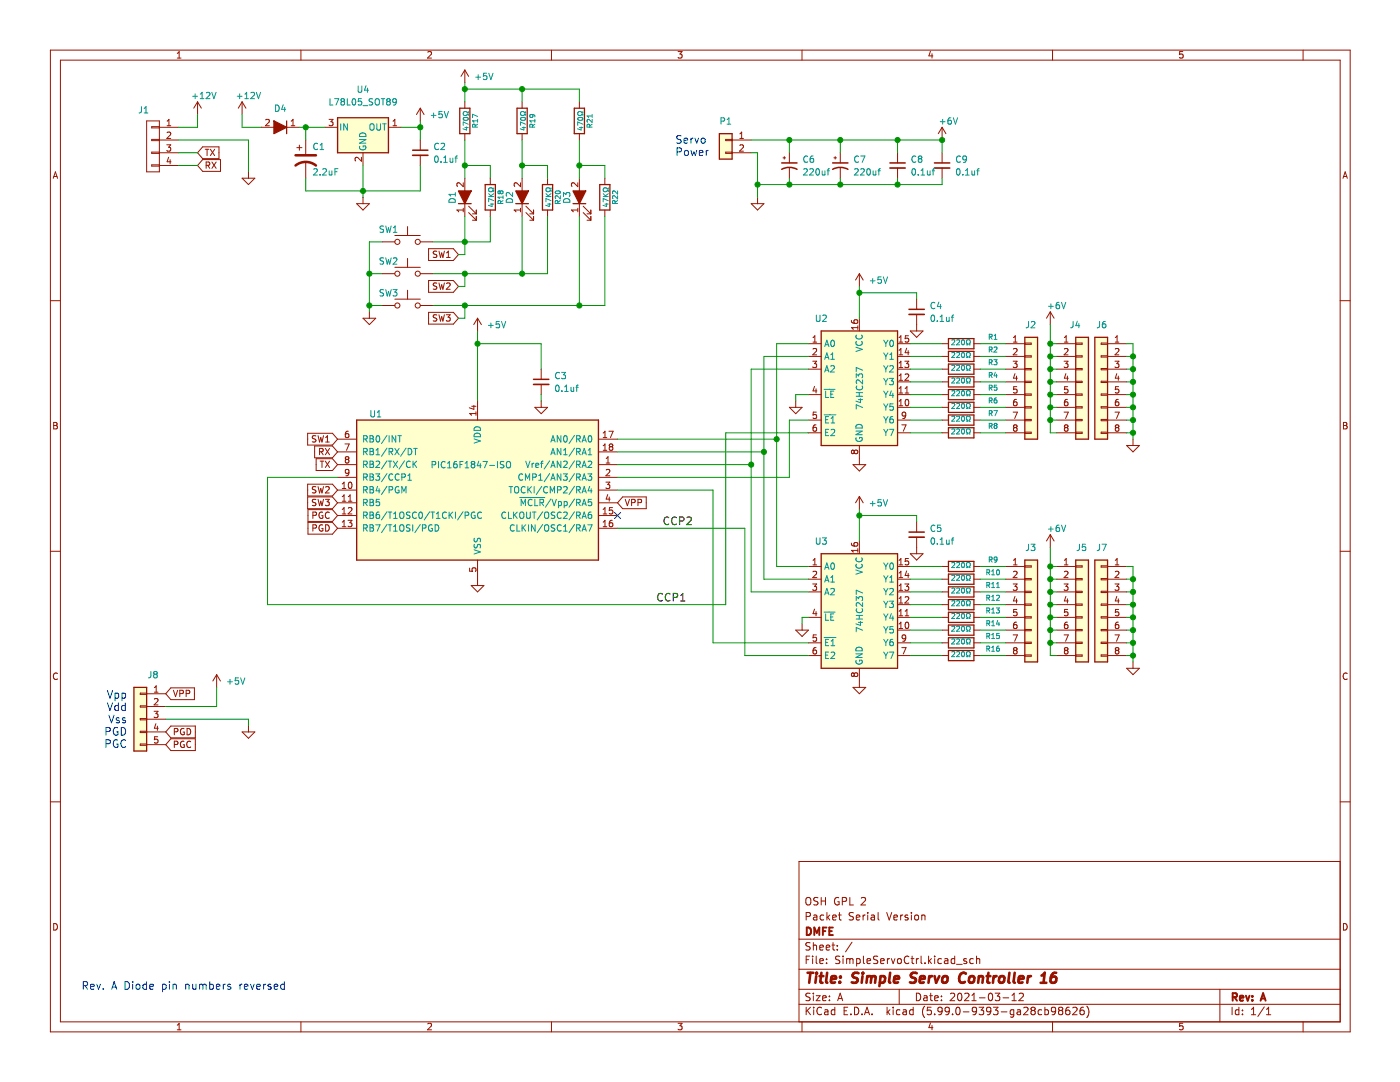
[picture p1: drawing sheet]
<svg xmlns="http://www.w3.org/2000/svg" width="279mm" height="216mm" viewBox="0 0 279 216" stroke-linecap="round" stroke-linejoin="round" font-family="sans-serif">
<path d="M.1 0h279.3v215.9h-279.3z" fill-rule="evenodd" fill="#fff" stroke="#fff" stroke-width=".2"/>
<g fill="none" stroke="#981200" stroke-width=".2">
<path d="M10.1 10h259.4v195.9h-259.4zM12.1 12h255.4v191.9h-255.4zM35.4 11.6h.7M35.4 10.7l.4-.4v1.3M60.1 10v2M85.4 10.4l.5-.1 .2 .4-.8 .9h.8M92.8 14l-.8 1.2M92.8 14v2.5M92.8 14l.7 1.2M110.1 10v2M135.3 10.3h.8l-.4 .5 .4 .1v.6l-.2 .1-.6-.1M160.1 10v2"/>
<path d="M185.7 10.2l-.3 1h.8M186 10.7v.9M210.1 10v2M236.1 10.3h-.7v.6l.2-.1h.4l.1 .2v.5l-.2 .1-.5-.1M260.1 10v2M10.6 35.6l.5-1.3 .4 1.3M10.7 35.2h.7M29.3 24.1h2.5v10.2h-2.5zM31.8 32.9h-1.5v.2h1.5M31.8 25.3h-1.5v.2h1.5M31.8 27.8h-1.5v.3h1.5M31.8 30.4h-1.5v.2h1.5"/>
<path d="M31.8 25.4h3.8M31.8 27.9h3.8M31.8 30.5h3.8M31.8 33h3.8M33.3 28.9h.8l-.4 .5 .3 .1v.5l-.2 .2-.5-.2M33.3 25.1h.8M33.3 24.2l.4-.4v1.3M33.3 26.5l.5-.1 .3 .3-.8 .9h.8M33.7 31.4l-.4 .9h.8M34 31.9v.8M39.4 20.3l-.7 1.3M39.4 20.3v2.6"/>
<path d="M39.4 20.3l.8 1.3M40.4 31.8h3.6v2.4h-3.6l-1-1.2zM40.4 29.3h3.3v2.4h-3.3l-1-1.2zM41 29.8h.7M41.1 33l.6-.1 .1-.5-.7-.1v1.3M41.3 29.8v1.3M41.4 33l.5 .6M42 29.8l.8 1.3M42.3 32.3l.8 1.3M42.8 29.8l-.8 1.3M43.1 32.3l-.8 1.3M48.3 20.3l-.7 1.3"/>
<path d="M48.3 20.3v2.6M48.3 20.3l.8 1.3M48.3 35.6h2.6l-1.3 1.2zM49.6 34.3v1.3M52.1 25.4h7.6M53 23.9l.5-.1 .3 .4-.8 .9h.8M58.1 25.1h.7M58.1 24.2l.4-.4v1.3M59.2 29.5h1.1M59.7 29v1M61 27.9v2.8M61 32.3v3.3"/>
<path d="M64.8 25.4h2.6M65.7 23.8h.8l-.5 .5 .4 .1v.6l-.2 .1-.5-.1M72.1 31.4v.8l-.9-.8-.3 .2 .1 .5M72.4 30.5v2.5M72.4 39.4v1.2M77.5 25.4h2.6M78.4 25.1h.8M78.4 24.2l.4-.4v1.3M83.9 21.6l-.8 1.3M83.9 21.6v2.5M83.9 27.9v2.1M83.9 31v2"/>
<path d="M83.9 21.6l.7 1.3M92.5 36.5v.8l-1-.8-.3 .2 .1 .5M92.8 20.3v1.3M92.8 26.7v1.2M92.8 35.6v7.6M97.8 35.6v1.2M103.9 36.5v.8l-.9-.8-.4 .2 .1 .5M104.2 20.3v1.3M104.2 26.7v1.2M104.2 35.6v7.6M109.3 35.6v1.2M115.3 36.5v.8l-.9-.8-.4 .2 .2 .5"/>
<path d="M115.6 20.3v1.3M115.6 26.7v1.2M115.6 35.6v7.6M120.7 35.6v1.2M144.8 30.4h1.3v.2h-1.3zM144.8 27.8h1.3v.3h-1.3zM146.1 27.9h3.8M146.1 30.5h3.8M147.6 27.6h.8M147.6 29l.5-.1 .3 .4-.8 .9h.8M147.6 26.7l.4-.3v1.2M151.2 39.4v1.2"/>
<path d="M156.3 31.5h.5M156.5 31.2v.6M157.5 30.5v2M157.5 33.5v2.1M166.4 31.5h.5M166.7 31.2v.6M167.7 30.5v2M167.7 33.5v2.1M179.1 30.5v2M179.1 33.5v2.1M188 25.4v2.5M188 30.5v2"/>
<path d="M188 33.5v2.1M188 25.4l-.7 1.3M188 25.4l.8 1.3M268 35.6l.5-1.3 .4 1.3M268.1 35.2h.7M71.2 40.6h2.5l-1.3 1.3zM76.3 54.6h2.5M76.3 48.3h2.5M78.8 59.7h5.1M78.8 53.3h5.1M78.8 47h5.1M81.3 45.2v1.8"/>
<path d="M81.3 51.6v1.7M81.3 57.9v1.8M83.9 54.6h2.5M83.9 48.3h2.5M85.5 49.6h5l1 1.2-1 1.2h-5zM85.5 56h5l1 1.2-1 1.1h-5zM87.2 50.2l-.5-.1-.2 .1v.4l.6 .2 .1 .3-.3 .3-.4-.1M87.2 56.5h-.5l-.2 .1v.3l.6 .3 .1 .3-.3 .2h-.4M87.6 50.1l.3 1.3 .2-.9 .3 .9 .3-1.3M87.6 56.5l.3 1.2 .2-.9 .3 .9 .3-1.2M89.1 51.4h.7M89.1 50.5l.4-.4v1.3"/>
<path d="M89.1 56.6l.5-.1 .2 .3-.7 .9h.7M92.5 41.5v.8M92.5 41.9h-1.3l.3 .4M93.5 42.4l1.6 1.5M93.5 41.1l1.6 1.6M94.3 43.9h.8M94.3 42.7h.8M95.1 41.9v.8M95.1 43.2v.7M97.8 41.9v1.3M103.9 41.9h-1.3l.4 .4M103.9 41.5v.8"/>
<path d="M105 42.4l1.5 1.5M105 41.1l1.5 1.6M105.7 43.9h.8M105.7 42.7h.8M106.5 41.9v.8M106.5 43.2v.7M109.3 41.9v1.3M115.3 41.9h-1.3l.4 .4M115.3 41.5v.8M116.4 42.4l1.5 1.5M116.4 41.1l1.5 1.6M117.2 43.9h.7"/>
<path d="M117.2 42.7h.7M117.9 41.9v.8M117.9 43.2v.7M120.7 41.9v1.3M149.9 40.6h2.6l-1.3 1.3zM171.5 54.6v2.6M171.5 54.6l-.8 1.3M171.5 54.6l.8 1.3M182.9 59.7v2M10.1 60h2M72.4 63.5h2.6l-1.3 1.3zM73.7 62.2v1.3"/>
<path d="M76.3 61h2.5M83.9 61h2.5M85.5 62.3h5l1 1.2-1 1.2h-5zM87.2 62.9l-.5-.1-.2 .1v.4l.6 .2 .1 .3-.3 .3-.4-.1M87.6 62.8l.3 1.3 .2-.9 .3 .9 .3-1.3M89.1 62.8h.7l-.4 .5 .4 .1v.6l-.2 .1-.5-.1M95.3 63.5l-.8 1.3M95.3 63.5v2.5M95.3 63.5l.8 1.3M108 73.7v2M108 76.7v2M161.3 68.6h2.6"/>
<path d="M161.3 71.1h2.6M161.3 73.7h2.6M161.3 78.7h2.6M162.2 72.1h.8l-.4 .5 .3 .1v.5l-.2 .1-.5-.1M162.3 67.4l.3-.4v1.3M162.3 69.7l.4-.2 .3 .4-.8 .9h.8M162.3 68.3h.7M162.6 77.1l-.3 .9h.7M162.9 77.6v.8M169.9 63.9l.1 .4 .2 .2h.8l.2-.2-.1-.4-.5-.1-.1 .1-.1 .4 .2 .2M171.2 65v.7M171.2 65.4h-1.3l.4 .3"/>
<path d="M171.5 63.5v2.5M179.1 68.6h2.6M179.1 71.1h2.6M179.1 73.7h2.6M179.1 76.2h2.6M179.1 78.7h2.6M179.4 67.4l.4-.4v1.3M179.4 69.9l.4-.4v1.3M179.4 72.4l.4-.3v1.2M179.4 75l.4-.4v1.3M179.4 77.5l.4-.3v1.2M179.4 68.3h.8"/>
<path d="M179.4 70.8h.8M179.4 73.3h.8M179.4 78.4h.8M179.4 75.9h.8M180.6 72.1h.8l-.5 .5 .4 .1v.5l-.2 .1-.5-.1M180.6 74.7l.5-.1 .3 .4-.8 .9h.8M180.6 77.5l.4-.3v1.2M180.6 78.4h.8M180.8 79.8l.1-.1a.68 .68 0 0 1 .5 .6 .68 .68 0 0 1-.5 .7l-.3-.5zM180.9 69.5l-.3 .9h.8M181.2 70v.8M181.3 67h-.6l-.1 .6 .2-.1h.4l.2 .2-.1 .4-.2 .2-.5-.2"/>
<path d="M181.7 66h2.5l-1.3 1.3zM182.9 62.7v3.3M188 68.6h1.3M188 71.1h1.3M188 73.7h1.3M188 76.2h1.3M188 78.7h1.3M194.4 68.6h1.2M194.4 71.1h1.2M194.4 73.7h1.2M194.4 76.2h1.2M194.4 78.7h1.2"/>
<path d="M200.7 68.6h3.8M200.7 71.1h3.8M200.7 73.7h3.8M200.7 76.2h3.8M200.7 78.7h3.8M202.2 72.1h.8l-.4 .5 .3 .1v.5l-.2 .1-.5-.1M202.3 69.7l.4-.2 .3 .4-.8 .9h.8M202.3 67.4l.3-.4v1.3M202.3 68.3h.7M202.6 74.6l-.3 .9h.7M202.9 79.7l-.4 .1-.2 .2v.7l.2 .3 .4-.2 .1-.4-.1-.2h-.4l-.2 .2M202.9 75v.9"/>
<path d="M202.9 77.2h-.6v.6l.1-.2 .5 .1 .1 .2-.1 .4-.2 .1-.4-.1M204.5 68.5h1.3v.2h-1.3zM204.5 71h1.3v.2h-1.3zM204.5 73.5h1.3v.3h-1.3zM204.5 76.1h1.3v.2h-1.3zM204.5 78.6h1.3v.3h-1.3zM209.6 62.2v2.6M209.6 62.2l-.8 1.3M209.6 62.2l.8 1.3M210.9 68.6h3.8M210.9 71.1h3.8M210.9 73.7h3.8"/>
<path d="M210.9 76.2h3.8M210.9 78.7h3.8M212.4 72.1h.7l-.4 .5 .4 .1v.5l-.2 .1-.5-.1M212.4 67.4l.4-.4v1.3M212.4 69.7l.5-.2 .2 .4-.7 .9h.7M212.4 68.3h.7M212.7 74.6l-.3 .9h.8M213 79.7l-.3 .1-.2 .2-.1 .7 .3 .3 .4-.2v-.4l-.1-.2h-.3l-.3 .2M213 75v.9M213.1 77.2h-.6l-.1 .6 .2-.2 .4 .1 .1 .2v.4l-.2 .1-.5-.1M214.7 68.5h1.3v.2h-1.3zM214.7 71h1.3v.2h-1.3z"/>
<path d="M214.7 73.5h1.3v.3h-1.3zM214.7 76.1h1.3v.2h-1.3zM214.7 78.6h1.3v.3h-1.3zM219.8 68.5h1.2v.2h-1.2zM219.8 71h1.2v.2h-1.2zM219.8 73.5h1.2v.3h-1.2zM219.8 76.1h1.2v.2h-1.2zM219.8 78.6h1.2v.3h-1.2zM221 68.6h3.8M221 71.1h3.8M221 73.7h3.8M221 76.2h3.8"/>
<path d="M221 78.7h3.8M222.5 72.1h.8l-.4 .5 .3 .1v.5l-.1 .1-.6-.1M222.6 67.4l.3-.4v1.3M222.6 69.7l.5-.2 .2 .4-.8 .9h.8M222.6 68.3h.7M222.9 74.6l-.3 .9h.8M223.2 79.7l-.4 .1-.2 .2v.7l.2 .3 .4-.2 .1-.4-.1-.2h-.4l-.2 .2M223.2 75v.9M223.2 77.2h-.6v.6l.2-.2 .4 .1 .1 .2-.1 .4-.1 .1-.5-.1M267.5 60h2M10.7 84.3h.4l.3 .2-.3 .4 .3 .1 .1 .3-.3 .3h-.5zM10.7 84.9h.4"/>
<path d="M61.4 86.5h5l1 1.1-1 1.2h-5zM61.4 96.6h5l1 1.2-1 1.2h-5zM61.4 99.2h5l1 1.1-1 1.2h-5zM62.8 89h3.6l1 1.2-1 1.1h-3.6zM63.1 99.7l-.5-.1-.2 .2v.3l.5 .3 .2 .3-.3 .2-.5-.1M63.1 87l-.5-.1-.2 .2v.3l.5 .3 .2 .3-.3 .2-.5-.1M63.1 97.2l-.5-.1-.2 .1v.4l.5 .2 .2 .3-.3 .3-.5-.1M63.1 91.5h3.3l1 1.2-1 1.2h-3.3zM63.5 86.9l.3 1.3 .2-.9 .3 .9 .3-1.3M63.5 97.1l.3 1.3 .2-.9 .3 .9 .3-1.3M63.5 99.6l.3 1.3 .2-.9 .3 .9 .3-1.3M63.8 90.1h.6v-.5l-.6-.1v1.2"/>
<path d="M63.9 92h.7M64.1 90.1l.4 .6M64.3 92v1.3M64.9 99.6h.8l-.4 .5 .4 .1v.6l-.2 .1-.6-.1M64.9 89.5l.9 1.2M64.9 92l.9 1.3M65 97.2l.5-.1 .2 .4-.8 .9h.8M65 88.2h.7M65 87.3l.3-.4v1.3M65.8 89.5l-.9 1.2M65.8 92l-.9 1.3M67.4 92.7h3.8"/>
<path d="M67.4 97.8h3.8M67.4 87.6h3.8M67.4 90.2h3.8M67.4 95.3h3.8M68.3 97.5h.7M68.3 96.6l.4-.4v1.3M68.3 99.1l.4-.4v1.3M68.8 88.6h.9l-.5 1.3M69.2 91.7l-.3 .2v.3l.3 .2h.2l.2-.2v-.3l-.2-.2M69.2 91.7l-.3-.3 .3-.3h.2l.2 .3-.2 .3M69.2 91.7h.2M69.5 86l-.3 .1-.2 .2-.1 .8 .3 .2 .4-.1v-.4l-.1-.2-.3-.1-.3 .3"/>
<path d="M69.5 99.1l.4-.4v1.3M69.6 96.3l.2-.1a.68 .68 0 0 1 .5 .6 .68 .68 0 0 1-.5 .7l-.3-.5zM69.6 94.2l-.2 .3-.4-.1-.1-.2 .1-.4 .4-.1 .2 .2v.7l-.2 .3h-.4M94.1 81.1h.9M94.6 80.9v.8l-.9-.3M95 82.2v.7M95 82.5h-1.3l.4 .4M95.3 80v3.8M106.7 81.3h2.6l-1.3 1.3zM108 80v1.3M119.4 92.7h3.8M119.4 97.8h3.8"/>
<path d="M119.4 87.6h3.8M119.4 90.2h3.8M119.4 95.3h3.8M120.4 86.4l.3-.4v1.3M120.4 88.9l.3-.3v1.3M120.4 87.3h.7M120.4 89.9h.7M120.9 96.2h.8l-.4 .5 .3 .1v.6l-.1 .1-.6-.1M121 92.4h.7M121 91.5l.3-.4v1.3M121 93.8l.5-.1 .2 .3-.8 .9h.8M121.3 98.7l-.3 .9h.8"/>
<path d="M121.5 86h.9l-.6 1.3M121.6 99.2v.8M121.8 89.1l-.2-.2 .2-.3h.3l.2 .2-.2 .3M121.8 89.1l-.2 .3v.3l.2 .2h.3l.2-.3v-.2l-.2-.3M121.8 89.1h.3M124.3 99.2h4.7v2.3h-4.7l-1.1-1.2zM124.8 99.6l.4 1.3 .4-1.3M157.5 81.3h2.6l-1.3 1.3zM158.8 80v1.3M161.3 83.8h2.6M161.3 86.4h2.6M162.9 84.8h-.4l-.2 .3v.7l.2 .2 .4-.1 .1-.4-.1-.2h-.4l-.2 .2"/>
<path d="M162.9 82.2h-.6v.6l.1-.1 .5 .1 .1 .2-.1 .4-.2 .1-.4-.1M170.2 92.7h2.6l-1.3 1.3zM170.5 90l.2-.2h.3l.2 .2-.1 .4-.1 .1h-.4l-.1-.2M170.5 90l-.3-.2-.3 .2 .1 .4 .2 .1 .3-.2M170.5 90v.3M171.5 88.9v3.8M171.5 99.1v2.5M171.5 99.1l-.8 1.2M171.5 99.1l.8 1.2M179.1 81.3h2.6M179.1 83.8h2.6M179.1 86.4h2.6"/>
<path d="M179.4 80.1l.4-.4v1.3M179.4 81h.8M180 84.8h.8l-.5 1.2M180.8 82.8l-.3 .2h-.3l-.2-.2 .1-.4 .4-.2 .3 .3-.1 .7-.2 .2-.3 .1M188 81.3h1.3M188 83.8h1.3M188 86.4h1.3M194.4 81.3h1.2M194.4 83.8h1.2M194.4 86.4h1.2M200.7 81.3h3.8M200.7 83.8h3.8"/>
<path d="M200.7 86.4h3.8M202.2 82.2h.8l-.5 1.3M202.5 85.3l-.2-.2 .2-.3h.4l.1 .2-.3 .3M202.5 85.3l-.2 .3v.2l.2 .2h.2l.3-.2-.1-.4-.2-.1M202.5 85.3h.2M204.5 81.2h1.3v.2h-1.3zM204.5 83.7h1.3v.2h-1.3zM204.5 86.2h1.3v.3h-1.3zM210.9 81.3h3.8M210.9 83.8h3.8M210.9 86.4h3.8M212.4 82.2h.8l-.5 1.3"/>
<path d="M212.7 85.3l-.3 .3v.2l.3 .2h.2l.2-.2v-.2l-.2-.3M212.7 85.3l-.3-.2 .3-.3h.2l.2 .2-.2 .3M212.7 85.3h.2M214.7 81.2h1.3v.2h-1.3zM214.7 83.7h1.3v.2h-1.3zM214.7 86.2h1.3v.3h-1.3zM219.8 81.2h1.2v.2h-1.2zM219.8 83.7h1.2v.2h-1.2zM219.8 86.2h1.2v.3h-1.2zM221 81.3h3.8M221 83.8h3.8M221 86.4h3.8"/>
<path d="M222.5 82.2h.9l-.6 1.3M222.8 85.3l-.2-.2 .2-.3h.3l.2 .2-.2 .3M222.8 85.3l-.2 .3v.2l.2 .2h.3l.2-.2v-.2l-.2-.3M222.8 85.3h.3M224.8 88.9h2.6l-1.3 1.3zM226.1 87.6v1.3M268.1 84.3h.4l.3 .2-.3 .4 .3 .1 .1 .3-.3 .3h-.5zM268.1 84.9h.4M10.1 110h2M61.5 104.2h4.9l1 1.2-1 1.2h-4.9zM61.5 101.7h4.9l1 1.2-1 1.1h-4.9zM62.4 102.8h.7v-.5l-.7-.1v1.2"/>
<path d="M62.4 105.4l.7-.1v-.5l-.7-.1v1.3M64.4 102.2a.59 .59 0 0 0-.8 .6 .59 .59 0 0 0 .8 .6v-.5h-.2M64.4 104.8a.59 .59 0 0 0-.8 .5 .59 .59 0 0 0 .8 .6v-.5h-.2M65 104.7a.64 .64 0 0 1 .7 .6 .64 .64 0 0 1-.7 .7zM65.7 102.3a.6 .6 0 0 0-.8 .4 .6 .6 0 0 0 .6 .7l.2-.1M67.4 100.3h3.8M67.4 102.9h3.8M67.4 105.4h3.8M68.3 101.6l.4-.3v1.3M68.3 104.2l.4-.4v1.3M68.3 100h.7M68.3 102.6h.7"/>
<path d="M68.3 105.1h.7M69.5 103.8h.7l-.4 .5 .4 .1v.6l-.2 .1-.5-.1M69.5 101.4l.5-.1 .2 .3-.7 1h.7M69.5 100h.7M93.7 113.4v.6h.6l-.1-.2 .1-.4 .1-.1 .5 .1 .1 .1-.1 .5M94 116.8h2.6l-1.3 1.3zM95.3 111.8v5M119.4 100.3h3.8M119.4 102.9h3.8M119.4 105.4h3.8M120.4 102.6h.7M120.4 105.1h.7"/>
<path d="M120.4 101.6l.3-.3v1.3M120.4 104.2l.3-.4v1.3M122.2 103.8l-.4 .1-.2 .2v.8l.2 .2 .4-.1 .1-.4-.1-.2-.4-.1-.2 .3M122.2 101.3h-.6v.6l.2-.1h.4l.1 .2-.1 .4-.1 .2-.5-.2M126.1 100.3l.6-.1v-.4l-.6-.2v1.3M127.3 100.3l.6-.1 .1-.4-.7-.2v1.3M161.3 113h2.6M161.3 118.1h2.6M161.3 115.6h2.6M162.2 116.5h.8l-.4 .5 .3 .1v.6l-.2 .1-.5-.1M162.3 112.7h.7M162.3 111.8l.3-.4v1.3"/>
<path d="M162.3 114.1l.4-.1 .3 .3-.8 1h.8M169.9 108.4l.1 .3 .2 .2 .8 .1 .2-.3-.1-.4h-.5l-.1 .1-.1 .3 .2 .3M171.2 109.5v.7M171.2 109.8h-1.3l.4 .4M171.5 108v2.5M179.1 113h2.6M179.1 118.1h2.6M179.1 115.6h2.6M179.4 112.7h.8M179.4 111.8l.4-.4v1.3M179.4 114.3l.4-.3v1.3M179.4 116.9l.4-.4v1.3"/>
<path d="M179.4 119.4l.4-.3v1.2M179.4 117.8h.8M179.4 115.3h.8M180.6 116.5h.8l-.5 .5 .4 .1v.6l-.2 .1-.5-.1M180.6 119.2l.5-.1 .3 .3-.8 .9h.8M180.9 113.9l-.3 .9h.8M181.2 114.4v.9M181.3 111.4h-.6l-.1 .7 .2-.2 .4 .1 .2 .2-.1 .4-.2 .1-.5-.1M181.7 110.5h2.5l-1.3 1.3zM182.9 104.1v2.1M182.9 107.2v3.3M188 113h1.3"/>
<path d="M188 118.1h1.3M188 115.6h1.3M194.4 113h1.2M194.4 118.1h1.2M194.4 115.6h1.2M200.7 113h3.8M200.7 118.1h3.8M200.7 115.6h3.8M202.2 116.5h.8l-.4 .5 .3 .1v.6l-.2 .1-.5-.1M202.3 114.1l.4-.1 .3 .3-.8 1h.8M202.3 112.7h.7M202.3 111.8l.3-.4v1.3"/>
<path d="M202.6 119l-.3 .9h.7M202.9 119.5v.8M204.5 118h1.3v.2h-1.3zM204.5 115.4h1.3v.3h-1.3zM204.5 112.9h1.3v.3h-1.3zM209.6 106.7l-.8 1.3M209.6 106.7v2.5M209.6 106.7l.8 1.3M210.9 113h3.8M210.9 118.1h3.8M210.9 115.6h3.8M212.4 116.5h.7l-.4 .5 .4 .1v.6l-.2 .1-.5-.1"/>
<path d="M212.4 114.1l.5-.1 .2 .3-.7 1h.7M212.4 112.7h.7M212.4 111.8l.4-.4v1.3M212.7 119l-.3 .9h.8M213 119.5v.8M214.7 118h1.3v.2h-1.3zM214.7 115.4h1.3v.3h-1.3zM214.7 112.9h1.3v.3h-1.3zM219.8 112.9h1.2v.3h-1.2zM219.8 115.4h1.2v.3h-1.2zM219.8 118h1.2v.2h-1.2zM221 113h3.8"/>
<path d="M221 118.1h3.8M221 115.6h3.8M222.5 116.5h.8l-.4 .5 .3 .1v.6l-.1 .1-.6-.1M222.6 112.7h.7M222.6 114.1l.5-.1 .2 .3-.8 1h.8M222.6 111.8l.3-.4v1.3M222.9 119l-.3 .9h.8M223.2 119.5v.8M267.5 110h2M11.5 134.4a.62 .62 0 0 0-.9 .4 .62 .62 0 0 0 .6 .8l.3-.1M28 138.3h1.3v.3h-1.3zM29.3 138.4h3.8"/>
<path d="M30.8 138.1h.7M30.8 137.2l.4-.4v1.3M30.8 139.5l.5-.1 .2 .3-.8 1h.8M34.1 137.3h4.7v2.3h-4.7l-1-1.2zM34.6 137.7l.4 1.3 .5-1.3M35.9 138.4l.6-.1v-.4l-.6-.2v1.3M37.2 138.4l.6-.1v-.4l-.6-.2v1.3M43.2 134.6l-.7 1.3M43.2 134.6v2.6M43.2 134.6l.8 1.3M158.8 125.7h2.5l-1.2 1.3zM160.1 124.5v1.2"/>
<path d="M161.3 123.2h2.6M161.3 128.3h2.6M161.3 130.8h2.6M162.6 121.5l-.3 1h.7M162.9 129.2l-.4 .1-.2 .2v.8l.2 .2 .4-.1 .1-.4-.1-.2-.4-.1-.2 .3M162.9 122v.9M162.9 126.7h-.6v.6l.1-.1h.5l.1 .2-.1 .4-.2 .2-.4-.2M170.2 137.2h2.6l-1.3 1.2zM170.5 134.5l.2-.2h.3l.2 .2-.1 .4-.1 .1-.4-.1-.1-.2M170.5 134.5l-.3-.2-.3 .2 .1 .4 .2 .1 .3-.3M170.5 134.5v.2M171.5 133.4v3.8"/>
<path d="M179.1 125.7h2.6M179.1 123.2h2.6M179.1 120.7h2.6M179.1 128.3h2.6M179.1 130.8h2.6M179.4 125.4h.8M179.4 122l.4-.4v1.3M179.4 124.5l.4-.4v1.3M179.4 122.9h.8M179.4 120.3h.8M180 129.2h.8l-.5 1.3M180.6 122.9h.8"/>
<path d="M180.6 122l.4-.4v1.3M180.8 124.3l.1-.2a.68 .68 0 0 1 .5 .7 .68 .68 0 0 1-.5 .6l-.3-.5zM180.8 127.2l-.3 .3-.3-.1-.2-.2 .1-.4 .4-.1 .3 .2-.1 .8-.2 .2-.3 .1M188 125.7h1.3M188 123.2h1.3M188 120.7h1.3M188 128.3h1.3M188 130.8h1.3M194.4 125.7h1.2M194.4 123.2h1.2M194.4 120.7h1.2M194.4 128.3h1.2"/>
<path d="M194.4 130.8h1.2M200.7 125.7h3.8M200.7 123.2h3.8M200.7 120.7h3.8M200.7 128.3h3.8M200.7 130.8h3.8M202.2 126.7h.8l-.5 1.3M202.5 129.8l-.2-.3 .2-.3 .4 .1 .1 .2-.3 .3M202.5 129.8l-.2 .2v.3l.2 .2h.2l.3-.2-.1-.4-.2-.1M202.5 129.8h.2M202.9 124.1l-.4 .1-.2 .2v.8l.2 .2 .4-.1 .1-.4-.1-.2-.4-.1-.2 .3M202.9 121.6h-.6v.6l.1-.1h.5l.1 .2-.1 .5-.2 .1-.4-.1"/>
<path d="M204.5 125.6h1.3v.3h-1.3zM204.5 128.1h1.3v.3h-1.3zM204.5 130.7h1.3v.2h-1.3zM204.5 123.1h1.3v.2h-1.3zM204.5 120.5h1.3v.3h-1.3zM210.9 125.7h3.8M210.9 123.2h3.8M210.9 120.7h3.8M210.9 128.3h3.8M210.9 130.8h3.8M212.4 126.7h.8l-.5 1.3M212.7 129.8l-.3-.3 .3-.3h.2l.2 .3-.2 .3"/>
<path d="M212.7 129.8l-.3 .2v.3l.3 .2h.2l.2-.2v-.3l-.2-.2M212.7 129.8h.2M213 124.1l-.3 .1-.2 .2-.1 .8 .3 .2 .4-.1v-.4l-.1-.2-.3-.1-.3 .3M213.1 121.6h-.6l-.1 .6 .2-.1h.4l.1 .2v.5l-.2 .1-.5-.1M214.7 125.6h1.3v.3h-1.3zM214.7 128.1h1.3v.3h-1.3zM214.7 130.7h1.3v.2h-1.3zM214.7 123.1h1.3v.2h-1.3zM214.7 120.5h1.3v.3h-1.3zM219.8 120.5h1.2v.3h-1.2zM219.8 123.1h1.2v.2h-1.2zM219.8 125.6h1.2v.3h-1.2z"/>
<path d="M219.8 128.1h1.2v.3h-1.2zM219.8 130.7h1.2v.2h-1.2zM221 125.7h3.8M221 123.2h3.8M221 120.7h3.8M221 128.3h3.8M221 130.8h3.8M222.5 126.7h.9l-.6 1.3M222.8 129.8l-.2-.3 .2-.3 .4 .1 .1 .2-.2 .3M222.8 129.8l-.2 .2v.3l.2 .2h.3l.2-.2v-.3l-.2-.2M222.8 129.8h.3M223.2 124.1l-.4 .1-.2 .2v.8l.2 .2 .4-.1 .1-.4-.1-.2-.4-.1-.2 .3"/>
<path d="M223.2 121.6h-.6v.6l.2-.1h.4l.1 .2-.1 .5-.1 .1-.5-.1M224.8 133.4h2.6l-1.3 1.2zM226.1 132.1v1.3M268.9 134.4a.62 .62 0 0 0-.9 .4 .62 .62 0 0 0 .6 .8l.3-.1M28 140.8h1.3v.3h-1.3zM28 143.4h1.3v.2h-1.3zM28 145.9h1.3v.3h-1.3zM28 148.5h1.3v.2h-1.3zM29.3 141h3.8M29.3 143.5h3.8M29.3 146.1h3.8M29.3 148.6h3.8"/>
<path d="M30.7 141.9h.8l-.4 .5 .4 .1v.6l-.2 .1-.6-.1M31.1 144.4l-.3 .9h.8M31.4 144.9v.8M31.5 147h-.6l-.1 .6 .2-.1h.4l.1 .2v.5l-.2 .1-.5-.1M34.1 144.9h4.9v2.3h-4.9l-1-1.1zM34.1 147.4h4.9v2.4h-4.9l-1-1.2zM34.8 146h.6l.1-.5-.7-.1v1.2M34.8 148.6l.6-.1 .1-.5-.7-.1v1.3M36.7 145.4a.59 .59 0 0 0-.7 .6 .59 .59 0 0 0 .7 .6l.1-.5h-.3M36.7 148a.59 .59 0 0 0-.7 .5 .59 .59 0 0 0 .7 .6l.1-.5h-.3M37.3 145.4a.64 .64 0 0 1 .8 .6 .64 .64 0 0 1-.8 .6zM38.1 148a.6 .6 0 0 0-.9 .4 .6 .6 0 0 0 .6 .8l.3-.2"/>
<path d="M48.3 146.1h2.6l-1.3 1.2zM49.6 144.8v1.3M10.1 160h2M160.9 179.3a.5 .5 0 0 1 .6-.2 .5 .5 0 0 1 .3 .5v.5a.5 .5 0 0 1-.5 .5 .5 .5 0 0 1-.5-.5zM163.2 179.2l-.5-.1-.3 .3 .1 .3 .7 .3v.4l-.2 .2-.6-.1M163.9 179.1v1.5M163.9 179.8h.8M164.7 179.1v1.5M167.4 179.2a.7 .7 0 0 0-.9 .6 .7 .7 0 0 0 .9 .7l.1-.6h-.3M168.1 179.9l.7-.1 .2-.2-.1-.4-.2-.1h-.6v1.5M169.6 179.1v1.5h.7M171.9 179.2l.6-.1 .2 .4-.9 1.1h.9"/>
<path d="M267.5 171.9h-108v32M267.5 160h2M10.7 184.3a.66 .66 0 0 1 .8 .6 .66 .66 0 0 1-.8 .7zM159.5 197.4h108M159.5 193.4h108M159.5 187.4h108M160.9 182.9l.7-.1 .1-.2v-.4l-.2-.1h-.6v1.5M160.9 191.5h.5M161.6 190.8h-.7v1.5M161.7 198.3l-.6-.1-.3 .3 .2 .3 .6 .3v.4l-.2 .2-.6-.1M161.7 188.2l-.6-.1-.3 .3 .2 .3 .6 .3v.4l-.2 .2-.6-.1M162.2 190.8v.1"/>
<path d="M162.2 191.3v1M162.3 188.1v1.5M162.3 198.2v.1M162.3 198.7v1M162.3 188.7l.2-.1 .4 .1 .1 .9M162.4 182.7h.6v.9M162.9 198.7h.8l-.8 1h.8M162.9 190.8v1.3l.2 .2M163 182.9l-.5 .1-.2 .2 .2 .4 .5-.1M163.6 191.8l.7-.2-.1-.2-.4-.1-.2 .2 .1 .7h.5M163.6 189.1l.7-.2-.1-.2-.4-.1-.2 .2 .1 .7h.5M164.2 199.2l.7-.2-.1-.2-.4-.1-.2 .2v.7h.6"/>
<path d="M164.4 182.7l-.4-.1-.3 .3 .1 .6h.6M164.9 189.1l.7-.2-.1-.2-.4-.1-.2 .2 .1 .7h.5M165 192.1v.2M165 191.4v.1M165 182.1v1.5M165.2 183l.4 .6M165.5 199.5v.2M165.5 198.8v.1M165.6 182.6l-.6 .6M166 188.6h.6M166.2 183.1l.7-.2-.1-.2-.4-.1-.2 .2v.7h.6M166.2 188.1v1.3l.4 .2"/>
<path d="M167.1 189.4v.2M167.1 188.7v.1M167.2 199.7l.5-1.5 .5 1.5M167.3 199.3h.7M167.3 182.6h.6M167.5 182.1v1.3l.4 .2M167.6 190.9l-.6-.1-.3 .3 .2 .3 .6 .3v.4l-.2 .2-.6-.1M168.2 190.8v.1M168.2 191.3v1M169 191.4l.4-.1 .2 .2M169 191.3v1M169.6 191.5l.2-.2 .4 .1v.9"/>
<path d="M169.6 191.5v.8M170 188l-1.3 1.9M170.3 182.2l-.6-.1-.2 .3 .1 .3 .6 .3v.4l-.2 .2-.5-.1M170.9 183.1l.7-.2-.1-.2-.4-.1-.2 .2 .1 .7h.5M171 191.4l.4-.1 .3 .3-.2 .6h-.5M171 191.3v1.5M172.2 182.6v1M172.3 190.8v1.3l.2 .2M172.7 182.6l-.5 .3M173 191.8l.7-.2v-.2l-.5-.1-.2 .2 .1 .7h.6M173.2 182.1v.1M173.2 182.6v1"/>
<path d="M173.9 182.7h.6v.9M174.5 182.9l-.5 .1-.2 .2 .2 .4 .5-.1M175.2 190.9l-.6-.1-.3 .3 .2 .3 .6 .3v.4l-.2 .2-.6-.1M175.2 182.1v1.3l.3 .2M175.7 191.8l.8-.2-.1-.2-.4-.1-.3 .2 .1 .7h.6M177 182.1l.5 1.5 .5-1.5M177.1 191.3v1M177.5 191.3l-.4 .3M177.9 191.3l.3 1 .4-1M178.4 183.1l.7-.2-.1-.2-.4-.1-.2 .2 .1 .7h.5M179.2 191.4l.2-.1 .4 .1 .1 .6-.2 .2-.3 .1-.2-.2zM179.5 197.4v3"/>
<path d="M179.7 182.6v1M180.2 182.6l-.5 .3M181.2 182.7l-.4-.1-.2 .2 .1 .2 .5 .2v.3h-.6M181.4 190.9a.71 .71 0 0 0-1 .5 .71 .71 0 0 0 .7 .9l.3-.2M181.8 191.3h.6M181.9 182.1v.1M181.9 182.6v1M182 190.8v1.3l.4 .2M182.6 182.7l.2-.1 .4 .1 .1 .6-.1 .2-.4 .1-.2-.2zM182.9 191.3v1M182.9 198.2a.76 .76 0 0 1 .9 .7 .76 .76 0 0 1-.9 .8zM183.3 191.3l-.4 .3"/>
<path d="M183.8 190.8v1.3l.2 .2M184 182.7l.2-.1 .3 .1 .1 .9M184 182.6v1M184.4 198.8h.6v.9M184.6 192.1v.2M185 199l-.5 .1-.2 .2 .2 .4 .5-.1M185.3 190.8v1.5M185.5 191.7l.4 .6M185.5 198.7h.6M185.7 198.2v1.3l.4 .2M185.9 191.3l-.6 .6M186.5 199.2l.7-.2v-.2l-.5-.1-.2 .2 .1 .7h.6"/>
<path d="M186.5 190.8v.1M186.5 191.3v1M187.9 199.5v.2M187.9 198.8v.1M187.9 191.4l-.4-.1-.3 .3 .1 .6h.6M188.5 191.4h.6l.1 .9M189.2 191.6l-.5 .1-.2 .2 .2 .4 .5-.1M189.7 198.3l.5-.1 .3 .4-.9 1.1h.9M190.5 190.8v1.5M190.5 191.4l-.4-.1-.3 .3 .2 .6h.5M190.9 192.4h1.1M191.2 198.3l.3-.1a.8 .8 0 0 1 .5 .7 .8 .8 0 0 1-.5 .8l-.3-.2-.1-.4z"/>
<path d="M192.5 198.3l.6-.1 .3 .4-.9 1.1h.9M192.9 191.4l-.4-.1-.2 .2 .1 .2 .5 .2v.3h-.6M194 199.7h.8M194 198.6l.4-.4v1.5M194.2 191.4l-.4-.1-.3 .3 .2 .6h.5M194.9 190.8v1.5M194.9 191.4l.2-.1 .4 .1v.9M195.5 199.1h1.1M197.4 198.3l.2-.1a.8 .8 0 0 1 .5 .7 .8 .8 0 0 1-.5 .8l-.2-.2-.2-.4zM198.6 198.2h.9l-.5 .6 .5 .1v.6l-.3 .2-.6-.2M200.2 199.1h1.1M202 199.7h.8"/>
<path d="M202 198.6l.4-.4v1.5M203.4 198.3l.6-.1 .2 .4-.9 1.1h.9M243.5 197.4v6.5M268.1 184.3a.66 .66 0 0 1 .8 .6 .66 .66 0 0 1-.8 .7zM35.4 204.6l.4-.4v1.3M35.4 205.5h.7M60.1 203.9v2M85.4 204.3l.5-.1 .2 .4-.8 .9h.8M110.1 203.9v2M135.3 204.2h.8l-.4 .5 .4 .1v.6l-.2 .1-.6-.1M159.5 200.4h108M160.1 203.9v2"/>
<path d="M160.9 201v1.5M161.1 201.6l.6 .9M161.7 201l-.8 .8M162.4 201v.1M162.4 201.5v1M164 201.1a.71 .71 0 0 0-1 .5 .71 .71 0 0 0 .7 .9l.3-.2M164.6 201.6h.6v.9M165.2 201.8l-.5 .1-.2 .2 .2 .4 .5-.1M166.6 201.6l-.4-.1-.3 .3 .1 .6h.6M166.6 201v1.5M168.5 201.7h.5M169.2 201h-.7v1.5h.7"/>
<path d="M169.8 202.3v.2M170.5 201a.76 .76 0 0 1 .9 .7 .76 .76 0 0 1-.9 .8zM172 202.3v.2M172.5 202.5l.5-1.5 .5 1.5M172.7 202.1h.7M174 202.3v.2M177 201v1.5M177.2 201.9l.4 .6M177.6 201.5l-.6 .6M178.2 201v.1M178.2 201.5v1M179.6 201.6l-.4-.1-.3 .3 .1 .6h.6"/>
<path d="M180.2 201.6h.6l.1 .9M180.9 201.8l-.5 .1-.2 .2 .2 .4 .5-.1M182.2 201.6l-.4-.1-.3 .3 .2 .6h.5M182.2 201v1.5M184.5 200.8a1.72 1.72 0 0 0 0 2.3M185.7 204.1l-.3 1h.8M185.8 201h-.7l-.1 .7 .2-.1h.5l.2 .2-.1 .5-.2 .2-.6-.2M186 204.6v.9M186.5 202.3v.2M188 201.6l-.3 .3-.4-.1-.1-.2 .1-.5 .4-.1 .3 .1a.99 .99 0 0 1-.4 1.4h-.3M189.5 201.6l-.3 .3-.5-.1-.1-.2 .1-.5 .5-.1 .2 .1a.99 .99 0 0 1-.4 1.4h-.3M190.1 202.3v.2"/>
<path d="M190.9 201.1l.2-.1a.8 .8 0 0 1 .5 .7 .8 .8 0 0 1-.5 .8l-.2-.2-.2-.4zM192.2 201.9h1.2M194.9 201.6l-.3 .3-.4-.1-.2-.2 .2-.5 .4-.1 .2 .1a.99 .99 0 0 1-.3 1.4h-.3M195.4 201h.9l-.5 .6 .4 .1v.6l-.2 .2-.6-.2M197.7 201.6l-.2 .3-.5-.1-.1-.2 .1-.5 .5-.1 .2 .1a.99 .99 0 0 1-.4 1.4h-.3M198.2 201h1l-.5 .6 .4 .1v.6l-.2 .2-.7-.2M199.8 201.9h1.2M202.3 201.6l-.4-.1-.3 .3 .1 .6h.6M202.3 201.5v1.2l-.3 .3-.3-.1M203 201.6h.6l.1 .9M203.7 201.8l-.5 .1-.2 .2 .2 .4 .5-.1M204.3 201.1l.6-.1 .3 .4-1 1.1h1"/>
<path d="M206 201.6l-.3 .3v.3l.3 .3h.3l.3-.3v-.3l-.3-.3M206 201.6l-.3-.3 .3-.3h.3l.3 .3-.3 .3M206 201.6h.3M207.9 201.6l-.4-.1-.3 .3 .1 .6h.6M208.5 201.6l.5-.1 .2 .3-.1 .6h-.6M208.5 201v1.5M210.1 203.9v2M210.7 201.6l-.3 .3-.4-.1-.2-.2 .2-.5 .4-.1 .2 .1a.99 .99 0 0 1-.4 1.4h-.2M211.5 201.6l-.3 .3v.3l.3 .3 .5-.1 .1-.2-.1-.4-.2-.2M211.5 201.6l-.3-.3 .3-.3h.3l.3 .3-.3 .3M211.5 201.6h.3M213.4 201l-.4 .1a1.01 1.01 0 0 0 0 1.4l.5-.2v-.5l-.3-.2h-.4l-.1 .2"/>
<path d="M214.1 201.1l.6-.1 .3 .4-1 1.1h1M216.2 201l-.4 .1a1.01 1.01 0 0 0 0 1.4l.5-.2 .1-.5-.3-.2h-.4l-.2 .2M216.9 200.8a1.72 1.72 0 0 1 0 2.3M236.1 204.2h-.7v.6l.2-.1h.4l.1 .2v.5l-.2 .1-.5-.1M245.9 201v1.5M247.2 201.6l-.4-.1-.3 .3 .2 .6h.5M247.2 201v1.5M248 202.3v.2M248 201.6v.1M249.7 202.5h.9M249.7 201.4l.5-.4v1.5M252.3 200.9l-1.3 1.9"/>
<path d="M252.7 202.5h.9M252.7 201.4l.5-.4v1.5M260.1 203.9v2"/>
<circle cx="79.3" cy="54.6" r=".51"/>
<circle cx="79.3" cy="48.3" r=".51"/>
<circle cx="83.4" cy="54.6" r=".51"/>
<circle cx="83.4" cy="48.3" r=".51"/>
<circle cx="79.3" cy="61" r=".51"/>
<circle cx="83.4" cy="61" r=".51"/>
</g>
<g fill="none" stroke="#981200" stroke-width=".39">
<path d="M161 185.1a.76 .76 0 0 1 .9 .7 .76 .76 0 0 1-.9 .8zM162.5 186.6v-1.5l.5 1.1 .5-1.1v1.5M164.2 185.8h.5M164.9 185.1h-.7v1.5M165.5 185.8h.5M166.2 185.1h-.7v1.5h.7M246 199l.7-.1 .2-.2-.1-.4-.2-.1h-.6v1.5M246.4 199l.5 .7M247.4 199.2l.8-.2-.1-.2-.4-.1-.3 .2 .1 .7h.6M248.7 198.7l.3 1 .4-1M249.9 199.5v.2M249.9 198.8v.1"/>
<path d="M251.6 199.7l.5-1.5 .5 1.5M251.7 199.3h.7"/>
</g>
<g fill="none" stroke="#981200" stroke-width=".52">
<path d="M161.2 194.1h1.1M161.7 194.1l-.2 2M162.9 194.8l-.2 1.3M163 194.1v.2M163.6 194.8h.7M163.9 194.1l-.2 1.7 .1 .2 .4 .1M165.1 194.1l-.2 1.7 .2 .3M165.9 195.4l.9-.2v-.3l-.6-.1-.3 .3v.9h.7M167.6 195.9v.2M167.7 194.9v.2M171.3 194.2a.85 .85 0 0 0-1 .1 .45 .45 0 0 0 .2 .8l.5 .1a.51 .51 0 0 1 .1 .6 .51 .51 0 0 1-.4 .3l-.7-.1M172.1 194.8l-.1 1.3"/>
<path d="M172.2 194.1v.2M173.1 195a.49 .49 0 0 1 .8 .1M173.1 194.8l-.2 1.3M173.9 195.1a.5 .5 0 0 1 .8-.2l-.1 1.2M173.9 195.1l-.1 1M175.7 194.9h.8l.2 .3-.1 .5a.66 .66 0 0 1-1 .3M175.8 194.8l-.3 2M177.6 194.1l-.2 1.7 .3 .3M178.4 195.4l1-.2v-.3h-.8l-.2 .9 .2 .3 .6-.1M183 194.2a.85 .85 0 0 0-1.1 .1 .45 .45 0 0 0 .2 .8l.5 .1a.51 .51 0 0 1 .2 .6 .51 .51 0 0 1-.5 .3l-.7-.1M183.6 195.4l.9-.2v-.3l-.6-.1-.3 .3v.9h.8M185.5 194.8l-.2 1.3"/>
<path d="M186 194.8l-.4 .1-.2 .3M186.5 194.8l.3 1.3 .7-1.3M188.2 195a.52 .52 0 0 1 .5-.2 .52 .52 0 0 1 .4 .4v.5a.55 .55 0 0 1-.6 .4 .55 .55 0 0 1-.5-.4zM192.8 194.3a.88 .88 0 0 0-1.1 0 .88 .88 0 0 0-.3 .9 .69 .69 0 0 0 .3 .8 .69 .69 0 0 0 .9-.1M193.5 195a.52 .52 0 0 1 .6-.2 .52 .52 0 0 1 .4 .4l-.1 .5a.55 .55 0 0 1-.5 .4 .55 .55 0 0 1-.6-.4zM195.3 195a.49 .49 0 0 1 .9 .1l-.1 1M195.4 194.8l-.2 1.3M196.9 194.8h.8M197.3 194.1l-.3 1.7 .1 .2 .4 .1M198.3 194.8l-.1 1.3M198.9 194.8l-.4 .1-.2 .3M199.5 195a.52 .52 0 0 1 .6-.2 .52 .52 0 0 1 .4 .4l-.1 .5a.55 .55 0 0 1-.5 .4 .55 .55 0 0 1-.6-.4z"/>
<path d="M201.5 194.1l-.3 1.7 .3 .3M202.5 194.1l-.2 1.7 .2 .3M203.3 195.4l1-.2-.1-.3-.5-.1-.4 .3v.9h.8M205.2 194.8l-.2 1.3M205.8 194.8l-.4 .1-.3 .3M207.7 196.1h1.1M207.9 194.7l.6-.6-.2 2M210.8 194.1a.91 .91 0 0 0-1.1 .9l-.1 .7 .2 .3a.66 .66 0 0 0 1-.3v-.5l-.1-.2a.66 .66 0 0 0-1 .2"/>
</g>
<path d="M82.4 31h3M177.6 33.5h3.1M186.5 33.5h3M106.5 76.7h3M181.4 62.7h3.1M181.4 107.2h3.1" fill="none" stroke="#981200" stroke-width=".33"/>
<path d="M82.4 30h3M156 33.8a3.2 3.2 0 0 1 3.1 0M156 32.5h3.1M166.2 33.8a3.2 3.2 0 0 1 3 0M166.2 32.5h3M177.6 32.5h3.1M186.5 32.5h3M106.5 75.7h3M181.4 61.7h3.1M181.4 106.2h3.1" fill="none" stroke="#981200" stroke-width=".3"/>
<g fill="none" stroke="#009596" stroke-width=".2">
<path d="M38.5 19.2h.9M38.9 18.7v1M40 19.7h.7M40 18.8l.3-.4v1.3M41.2 18.5l.5-.1 .2 .4-.8 .9h.8M42.3 18.4l.4 1.3 .4-1.3M47.3 19.2h1M47.8 18.7v1M48.9 19.7h.7M48.9 18.8l.3-.4v1.3M50.1 18.5l.5-.1 .2 .4-.8 .9h.8M51.2 18.4l.4 1.3 .4-1.3"/>
<path d="M65.9 19.7v1.3h.6M66.8 19.7h.8l-.5 1.3M69.3 19.7v1.3h.6M70.4 19.8l.2-.1a.68 .68 0 0 1 .4 .6 .68 .68 0 0 1-.4 .7l-.3-.5zM71.5 17.2v1l.2 .2h.3l.2-.2v-1M72.1 19.7h-.6v.6l.2-.1h.4l.1 .2-.1 .4-.1 .2-.5-.2M73.1 17.1l-.4 .9h.8M73.4 17.6v.8M74.4 19.8l-.5-.1-.2 .1v.4l.6 .2 .1 .3-.3 .3-.4-.1M74.9 19.9l.3-.2a.43 .43 0 0 1 .5 .4v.4a.42 .42 0 0 1-.4 .5 .42 .42 0 0 1-.4-.5zM76.1 19.7h.7M76.4 19.7v1.3"/>
<path d="M94.9 15.4h1M95.4 14.9v1M97.1 14.6h-.6v.6l.1-.1 .5 .1 .1 .1-.1 .5-.2 .1-.4-.1M97.5 14.6l.5 1.3 .4-1.3M28.2 21.3v1.1l-.4 .1M28.8 22.5h.7M28.8 21.6l.3-.3v1.2M55 21a.64 .64 0 0 1 .7 .6 .64 .64 0 0 1-.7 .6zM56.5 20.9l-.3 .9h.8M56.8 21.4v.8M62.6 33.8l.5-.1 .2 .3-.8 .9h.8M63.4 28.7a.6 .6 0 0 0-.8 .4 .6 .6 0 0 0 .6 .8l.2-.2"/>
<path d="M63.9 29.9h.7M63.9 28.9l.3-.3v1.3M63.9 34.8v.1M64.4 33.8l.5-.1 .2 .3-.7 .9h.7M65.7 34.1l.1 .8 .4-.1M66.2 34.1v.8M66.8 34.3h.5M67.4 33.7h-.6v1.2M68 24.7v1.3M68.3 20.2l-.3-.2 .3-.3 .3 .1 .2 .1-.3 .3M68.3 20.2l-.3 .3v.2l.3 .3 .3-.1 .2-.2-.1-.3-.2-.2M68.3 20.2h.2"/>
<path d="M69.3 24.7v1.3l-.7-1.3v1.3M71.8 27.9h1.2l-1.2 .7h1.2M71.8 29.2a.59 .59 0 0 0 .6 .7 .59 .59 0 0 0 .6-.7l-.5-.1v.3M71.9 26.6a.66 .66 0 0 1 .8 0 .66 .66 0 0 1 .3 .6h-1.2zM72.4 21.1h1M73.9 24.9l.2-.2a.43 .43 0 0 1 .6 .4v.5a.42 .42 0 0 1-.5 .4 .42 .42 0 0 1-.4-.4zM75.2 24.7v1l.2 .3h.3l.2-.3v-1M76.3 24.7h.8M76.7 24.7v1.3M77.4 20.2l-.2 .3v.2l.2 .3 .4-.1 .1-.2-.1-.3-.2-.2M77.4 20.2l-.2-.2 .2-.3 .4 .1 .1 .1-.3 .3M77.4 20.2h.2"/>
<path d="M79.1 20.2l-.2 .3-.4-.1-.1-.2v-.4l.5-.1 .2 .2-.1 .8-.1 .2-.4 .1M86.1 23h.9M86.5 22.5v1M86.9 31.2l.1-.1a.68 .68 0 0 1 .5 .7 .68 .68 0 0 1-.5 .6l-.3-.5zM87.5 28.7a.6 .6 0 0 0-.8 .4 .6 .6 0 0 0 .6 .8l.2-.2M88 28.7l.5-.1 .2 .3-.8 1h.8M88 32.3v.1M88.2 22.2h-.6v.6l.1-.1 .5 .1 .1 .2-.1 .4-.2 .1-.4-.1M88.6 32.4h.7M88.6 31.5l.3-.4v1.3M88.7 22.2l.4 1.3 .4-1.3M89.7 39.9a.68 .68 0 0 1 .7-.2 .68 .68 0 0 1 .5 .7h-1.3z"/>
<path d="M89.8 31.5l.1 .8h.5M90.4 31.5v.9M90.8 31.5h.5M90.9 38.4v.7M90.9 38.8h-1.3l.4 .3M91.3 31.1l-.3 .2v1.1M92.5 23.5a.49 .49 0 0 1 .6-.1 .49 .49 0 0 1 .3 .5 .5 .5 0 0 1-.6 .2 .5 .5 0 0 1-.3-.5zM92.8 25.5h.7M93.1 25.3v.6l-.7-.2M93.5 22.3v.2h-.2a.43 .43 0 0 0-.6-.2 .43 .43 0 0 0-.2 .6l.5 .1 .5-.2v.2M93.5 24.8l-1.1-.5v.7M94.8 25.4v-.5l-.4-.1-.1 .6h1"/>
<path d="M95.3 24.1h-1l.3 .3M95.3 24.8l-.5 .3M95.3 23.2l-1-.4v.7M95.3 23.8v.6M97.5 39.2h1M97.5 38.6l.6 .6M98.5 37.5v.2h-.2a.43 .43 0 0 0-.5-.2 .43 .43 0 0 0-.2 .6l.5 .2 .4-.3v.3M98.5 38.6l-.5 .5M99.8 38.3l.2-.2 .4 .2-.2 .4-.4-.2M99.8 38.3l-.2-.2-.2 .2 .2 .4 .2-.2M99.8 38.3v.2M100.4 39.3h-1l.3 .3"/>
<path d="M100.4 39.1v.5M101.1 39.9a.68 .68 0 0 1 .8-.2 .68 .68 0 0 1 .4 .7h-1.3zM102.3 38.4v.8l-.9-.8-.4 .3 .2 .4M104 23.5a.49 .49 0 0 1 .5-.1 .49 .49 0 0 1 .3 .5 .5 .5 0 0 1-.5 .2 .5 .5 0 0 1-.4-.5zM104.2 25.5h.7M104.5 25.3v.6l-.7-.2M104.9 22.3v.2h-.2a.43 .43 0 0 0-.6-.2 .43 .43 0 0 0-.2 .6l.5 .1 .5-.2v.2M104.9 24.8l-1-.5v.7M106.2 22.8l.2 .2-.1 .3-.5 .1-.1-.4 .2-.2 .6 .1 .2 .4M106.3 25.4l-.1-.5-.4-.1-.1 .6h1M106.7 24.8l-.4 .3M106.7 23.8v.6"/>
<path d="M106.7 24.1h-1l.3 .3M109 38.6l.5 .6M109 39.2h1M110 37.5v.2h-.2a.43 .43 0 0 0-.6-.2 .43 .43 0 0 0-.2 .6l.5 .2 .5-.3v.3M110 38.6l-.6 .5M110.9 38.2a.49 .49 0 0 1 .6-.2 .49 .49 0 0 1 .3 .5 .5 .5 0 0 1-.6 .2 .5 .5 0 0 1-.3-.5zM111.8 39.1v.6l-.7-.6-.3 .1 .1 .4M112.5 39.2v-.8l.4 .4 .2-.3h.5l.1 .2-.1 .5M112.5 39.9a.68 .68 0 0 1 .8-.2 .68 .68 0 0 1 .4 .7h-1.2zM115.4 23.5a.49 .49 0 0 1 .6-.1 .49 .49 0 0 1 .3 .5 .5 .5 0 0 1-.6 .2 .5 .5 0 0 1-.3-.5zM115.6 25.5h.7M116 25.3v.6l-.7-.2"/>
<path d="M116.3 22.3v.2h-.2a.43 .43 0 0 0-.6-.2 .43 .43 0 0 0-.1 .6l.4 .1 .5-.2v.2M116.3 24.8l-1-.5v.7M117.7 25.4l-.1-.5-.3-.1-.1 .6h1M118.2 24.8l-.5 .3M118.2 23.8v.6l-.8-.6-.2 .2 .1 .4M118.2 22.8v.6M118.2 23.1h-1l.2 .3M120.4 38.6l.6 .6M120.4 39.2h1M121.4 37.5v.2h-.2a.43 .43 0 0 0-.6-.2 .43 .43 0 0 0-.2 .6l.5 .2 .5-.3v.3M121.4 38.6l-.6 .5M123.3 38.1v.6l-.8-.6-.3 .2 .1 .4"/>
<path d="M123.3 39.1v.6l-.8-.6-.3 .1 .1 .4M143.9 24.2l.6-.1 .1-.5-.7-.1v1.3M145.1 24.8h.7M145.1 23.9l.4-.4v1.3M160.4 33.8l.5-.1 .2 .3-.8 .9h.8M161.2 31.2a.6 .6 0 0 0-.9 .5 .6 .6 0 0 0 .6 .7l.3-.1M161.6 33.8l.5-.1 .2 .3-.8 .9h.8M162.3 31.1l-.4 .1-.2 .2v.8l.2 .2 .4-.1 .1-.5-.1-.1-.4-.1-.2 .2M162.9 33.8l.2-.1a.68 .68 0 0 1 .5 .6 .68 .68 0 0 1-.5 .6l-.3-.5zM164.1 34.1v.8l.5-.1M164.6 34.1v.8M165.1 34.1h.4"/>
<path d="M165.5 33.7l-.3 .1v1.1M170.6 33.8l.4-.1 .3 .3-.8 .9h.8M171.3 31.2a.6 .6 0 0 0-.8 .5 .6 .6 0 0 0 .6 .7l.2-.1M171.8 31.1h.8l-.5 1.3M171.8 33.8l.5-.1 .2 .3-.8 .9h.8M173.1 33.8l.2-.1a.68 .68 0 0 1 .4 .6 .68 .68 0 0 1-.4 .6l-.3-.5zM174.2 34.1l.1 .8 .5-.1M174.8 34.1v.8M175.2 34.1h.5M175.7 33.7l-.3 .1v1.1M182.1 33.8l.2-.1a.68 .68 0 0 1 .4 .6 .68 .68 0 0 1-.4 .6l-.3-.5zM182.8 31.2a.6 .6 0 0 0-.9 .5 .6 .6 0 0 0 .6 .7l.3-.1"/>
<path d="M183.3 34.8v.1M183.5 31.7l-.2 .2v.3l.2 .2 .4-.1 .1-.1-.1-.4-.2-.1M183.5 31.7l-.2-.3 .2-.3h.2l.3 .3-.3 .3M183.5 31.7h.2M183.8 34.9h.7M183.8 34l.4-.3v1.2M185.1 34.1v.8l.5-.1M185.6 34.1v.8M186 34.1h.5M186.5 33.7l-.3 .1v1.1M187.7 24.3h.9M188.1 23.8v1"/>
<path d="M189.8 23.5l-.4 .1-.2 .2v.7l.2 .3 .4-.1 .1-.5-.1-.2h-.4l-.2 .2M190.3 23.5l.4 1.3 .4-1.3M191 33.8l.2-.1a.68 .68 0 0 1 .4 .6 .68 .68 0 0 1-.4 .6l-.3-.5zM191.7 31.2a.6 .6 0 0 0-.9 .5 .6 .6 0 0 0 .6 .7l.3-.1M192.1 34.8v.1M192.7 34.9h.7M192.7 34l.4-.3v1.2M192.9 31.7l-.3 .2-.3-.1-.2-.1 .1-.5 .4-.1 .3 .3-.1 .7-.2 .2-.3 .1M194 34.1v.8l.5-.1M194.5 34.1v.8M194.9 34.1h.5M195.4 33.7l-.3 .1v1.1"/>
<path d="M76.6 51.5l-.5-.1-.3 .3 .2 .3 .5 .2v.4l-.2 .1h-.5M76.6 57.9l-.5-.1-.3 .2 .2 .3 .5 .3v.3l-.2 .2-.5-.1M76.6 45.2l-.5-.1-.3 .2 .2 .3 .5 .3v.3l-.2 .2-.5-.1M77 57.8l.3 1.3 .2-.9 .3 .9 .3-1.3M77 51.4l.3 1.3 .2-.9 .3 .9 .3-1.3M77 45.1l.3 1.3 .2-.9 .3 .9 .3-1.3M78.4 57.8h.8l-.4 .5 .4 .1v.5l-.2 .2-.6-.2M78.5 51.6l.5-.2 .2 .4-.8 .9h.8M78.5 46.4h.7M78.5 45.5l.4-.4v1.3M97.9 40.7h.6M98.2 40.6v.6l-.7-.2"/>
<path d="M98.5 40l-1-.4v.7M99.9 40.6v-.5h-.4l-.1 .5h1M100.4 40l-.5 .4M109.3 40.7h.7M109.6 40.6v.6l-.7-.2M110 40l-1-.4v.7M111.3 40.6v-.5h-.4l-.1 .5h1M111.8 40l-.5 .4M120.7 40.7h.7M121.1 40.6v.6l-.8-.2M121.4 40l-1-.4v.7M122.8 40.6l-.1-.5h-.4l-.1 .5h1.1"/>
<path d="M123.3 40l-.5 .4M173.7 56h1M174.2 55.6v.9M175.9 55.3h-.6l-.1 .6 .2-.2 .4 .1 .1 .2v.4l-.2 .1-.5-.1M176.3 55.3l.4 1.2 .4-1.2M97.5 64.9h1M98 64.4v1M99.7 64.1h-.6l-.1 .6 .2-.1 .4 .1 .1 .2v.4l-.2 .1-.5-.1M100.1 64.1l.4 1.3 .4-1.3M111 77l.2-.2a.68 .68 0 0 1 .4 .7 .68 .68 0 0 1-.4 .6l-.3-.5zM111.7 74.4a.6 .6 0 0 0-.9 .4 .6 .6 0 0 0 .6 .8l.3-.1M112.1 74.3h.8l-.5 .5 .4 .1v.6l-.2 .1-.5-.1"/>
<path d="M112.1 78v.1M112.7 78.1h.7M112.7 77.2l.3-.4v1.3M114 77.3v.8l.5-.1M114.5 77.3v.8M114.9 77.3h.5M115.4 76.8l-.3 .2v1.1M162.9 62.9v1l.3 .2h.2l.2-.2v-1M164.2 63l.5-.1 .2 .3-.8 .9h.8M164.5 77.7h2.1M164.6 69.2l.4-1.3 .4 1.3M164.6 71.7l.4-1.3 .4 1.3"/>
<path d="M164.6 74.2l.4-1.2 .4 1.2M164.7 68.8h.6M164.7 71.3h.6M164.7 73.9h.6M164.8 78v1.3h.6M165.8 73.1l.5-.1 .2 .3-.8 .9h.8M165.8 70.8l.4-.4v1.3M165.8 71.7h.7M165.8 78.6h.4M165.9 68l.2-.1a.68 .68 0 0 1 .4 .6 .68 .68 0 0 1-.4 .7l-.3-.5zM166.4 78h-.6v1.3h.6M170.8 69.3l1.3 .4-1.3 .4"/>
<path d="M170.9 75.4v-.8l.5 .4 .1-.3h.5l.1 .1-.1 .6M170.9 79.1h1.2M170.9 78.3h1.2M170.9 66.9a.6 .6 0 0 0 .5 .8 .6 .6 0 0 0 .7-.6l-.1-.2M170.9 68.1a.6 .6 0 0 0 .5 .9 .6 .6 0 0 0 .7-.6l-.1-.3M171 77a.6 .6 0 0 0 .4 .9 .6 .6 0 0 0 .7-.6l-.1-.3M171.3 79.7h.8M171.5 78.3v.8M171.7 79.6v.7l-.9-.3M172.1 73.9l-1.2-.6v.9M172.1 75.8v.8l-.9-.8-.3 .2 .1 .5M176.4 78l.4 .7"/>
<path d="M176.4 75.5l.4 .7M176.4 73l.4 .6M176.4 70.4l.4 .7M176.4 67.9l.4 .6M176.8 68.5v.7M176.8 71.1v.6M176.8 73.6v.6M176.8 76.2v.6M176.8 78.7v.6M177.2 78l-.4 .7M177.2 75.5l-.4 .7M177.2 73l-.4 .6"/>
<path d="M177.2 70.4l-.4 .7M177.2 67.9l-.4 .6M177.5 75.5h.8l-.4 .5 .3 .1v.6l-.1 .1-.6-.1M177.6 73.1l.5-.1 .2 .3-.8 .9h.8M177.6 70.8l.3-.4v1.3M177.6 71.7h.7M177.7 68l.2-.1a.68 .68 0 0 1 .4 .6 .68 .68 0 0 1-.4 .7l-.3-.5zM177.9 78l-.3 .9h.8M178.2 78.5v.8M185.9 63l.2-.1a.68 .68 0 0 1 .4 .6 .68 .68 0 0 1-.4 .6l-.3-.4zM186.6 60.5a.6 .6 0 0 0-.9 .4 .6 .6 0 0 0 .6 .7l.3-.1M187.1 64v.1"/>
<path d="M187.4 60.3l-.3 .9h.8M187.6 63.2l.4-.3v1.2M187.6 64.1h.7M187.7 60.8v.8M188.9 63.3v.8l.5-.1M189.4 63.3v.8M189.8 63.3h.5M190 67.9l.3-.1 .2 .3-.6 .7h.6M190 70.4l.3-.1 .2 .3-.6 .7h.6M190 73l.3-.1 .2 .3-.6 .7h.6M190 75.5l.3-.1 .2 .3-.6 .7h.6M190 78h.3l.2 .2-.6 .8h.6"/>
<path d="M190.3 62.9l-.3 .2v1M190.9 67.9l.4-.1 .2 .3-.6 .7h.6M190.9 70.4l.4-.1 .2 .3-.6 .7h.6M190.9 75.5l.4-.1 .2 .3-.6 .7h.6M190.9 78h.4l.2 .2-.6 .8h.6M191.4 72.9l-.5 .1M191.4 72.9l.1 .1M191.5 73v.3l-.6 .6h.6M192 78h.1a.49 .49 0 0 1 .4 .5 .49 .49 0 0 1-.5 .4l-.1-.3zM192 67.9l.1-.1a.49 .49 0 0 1 .4 .5 .49 .49 0 0 1-.5 .5l-.1-.4zM192 70.4l.1-.1a.49 .49 0 0 1 .4 .6 .49 .49 0 0 1-.5 .4l-.1-.3zM192 73l.1-.1a.49 .49 0 0 1 .4 .5 .49 .49 0 0 1-.5 .4l-.1-.3z"/>
<path d="M192 75.5l.1-.1a.49 .49 0 0 1 .4 .5 .49 .49 0 0 1-.5 .5l-.1-.4zM192.9 68.8h.2v-.2a.43 .43 0 0 1-.2-.6 .43 .43 0 0 1 .6-.2l.1 .5-.2 .5h.2M192.9 71.3h.2v-.1a.43 .43 0 0 1-.2-.6 .43 .43 0 0 1 .6-.2l.1 .5-.2 .4h.2M192.9 73.9h.2v-.2a.43 .43 0 0 1-.2-.6 .43 .43 0 0 1 .6-.2l.1 .5-.2 .5h.2M192.9 76.4h.2v-.2a.43 .43 0 0 1-.2-.6 .43 .43 0 0 1 .6-.1l.1 .4-.2 .5h.2M192.9 79h.2v-.2a.43 .43 0 0 1-.2-.6 .43 .43 0 0 1 .6-.2l.1 .5-.2 .5h.2M197.4 67.2h.5l.1-.4-.6-.1v1M197.4 69.8l.5-.1 .1-.4-.6-.1v1.1M197.4 72.3h.5l.1-.4-.6-.1v1M197.4 74.9l.5-.1 .1-.4-.6-.1v1M197.4 77.4l.5-.1 .1-.3-.6-.1v1M197.4 79.9h.5l.1-.4-.6-.1v1"/>
<path d="M197.7 77.4l.3 .5M197.7 79.9l.3 .5M197.7 74.9l.3 .4M197.7 67.2l.3 .5M197.7 72.3l.3 .5M197.7 69.8l.3 .5M198.3 71.8h.7l-.4 .4 .3 .1v.4h-.6M198.4 69.3l.4-.1 .2 .3-.7 .8h.7M198.4 67.7h.6M198.4 67l.3-.3v1M198.6 74.3l-.2 .7h.6M198.9 79.4l-.5 .2v.6l.2 .2 .3-.1v-.5h-.3l-.2 .2"/>
<path d="M198.9 74.7v.6M198.9 76.9h-.5v.4h.5v.5h-.5M205.3 64.1l-.1 1.1-.4 .2M205.8 64.3l.5-.2 .2 .4-.7 .9h.7M209.2 61.1h1M209.7 60.6v1M211.4 60.3l-.4 .1-.2 .2v.8l.2 .2 .4-.1 .1-.4-.1-.2-.4-.1-.2 .3M211.8 60.3l.5 1.3 .4-1.3M214.2 64.1l-.1 1.1-.4 .2M215 64.1l-.3 .9h.8M215.3 64.6v.8M219.4 64.1v1.1l-.4 .2"/>
<path d="M220.6 64.1l-.4 .1-.2 .2v.8l.2 .2 .5-.1v-.4l-.1-.2-.4-.1-.2 .3M72.6 87.6l.6-.1v-.4l-.6-.2v1.3M72.6 92.7l.6-.1v-.5l-.6-.1v1.3M72.6 90.1h.6v-.5l-.6-.1v1.2M72.6 95.2h.6v-.5l-.6-.1v1.2M72.6 97.8l.6-.1v-.5l-.6-.1v1.3M72.9 97.8l.4 .6M72.9 87.6l.4 .6M72.9 90.1l.4 .6M72.9 92.7l.4 .6M72.9 95.2l.4 .6M73.8 89.5h.5l.2 .2-.2 .4 .2 .1 .1 .3-.3 .2h-.5z"/>
<path d="M73.8 86.9h.5l.2 .3-.2 .3 .2 .2 .1 .3-.3 .2h-.5zM73.8 92h.5l.2 .3-.2 .3 .2 .1 .1 .3-.3 .3h-.5zM73.8 97.1h.5l.2 .2-.2 .4 .2 .1 .1 .3-.3 .3h-.5zM73.8 94.6h.5l.2 .2-.2 .4 .2 .1 .1 .3-.3 .2h-.5zM73.8 99.6h.5l.2 .3-.2 .3 .2 .2 .1 .3-.3 .2h-.5zM73.8 97.7h.5M73.8 87.5h.5M73.8 90.1h.5M73.8 92.6h.5M73.8 95.2h.5M74 81.9v1.1l.3 .2h.2l.2-.2v-1.1M75 94.6h.8l-.4 .4 .3 .2v.5l-.2 .1-.5-.1"/>
<path d="M75.1 89.8l.3-.3v1.2M75.1 92.1l.4-.1 .3 .4-.8 .9h.8M75.1 90.7h.7M75.2 87.1l.2-.2a.68 .68 0 0 1 .4 .7 .68 .68 0 0 1-.4 .6l-.3-.5zM75.3 82.3l.4-.4v1.3M75.3 83.2h.7M75.4 97l-.3 .9h.7M75.7 97.5v.9M75.7 99.6h-.6v.6l.1-.1 .5 .1 .1 .2-.1 .4-.2 .1-.4-.1M77.2 97l-1.1 1.7M77.2 86.9l-1.1 1.6M77.2 89.4l-1.1 1.6"/>
<path d="M77.2 92l-1.1 1.6M77.2 94.5l-1.1 1.6M77.5 92h.7M77.7 90.1h.6v-.5l-.6-.1v1.2M77.7 97.8l.6-.1v-.5l-.6-.1v1.3M77.7 86.9v1.3M77.8 92v1.3M78 90.1l.4 .6M78.4 94.7a.6 .6 0 0 0-.9 .4 .6 .6 0 0 0 .6 .7l.3-.1M78.5 92l.8 1.3M78.8 89.5l.8 1.2M79 86.9v1.3l-.7-1.3v1.3"/>
<path d="M79.3 92l-.8 1.3M79.4 86.9h.7M79.6 97.2a.59 .59 0 0 0-.7 .5 .59 .59 0 0 0 .7 .6v-.5h-.2M79.6 94.7a.6 .6 0 0 0-.8 .4 .6 .6 0 0 0 .6 .7l.2-.1M79.6 89.5l-.8 1.2M79.8 86.9v1.3M80.2 95.2h.6l.1-.5-.7-.1v1.2M80.2 98.4v-1.3l.4 .9 .4-.9v1.3M80.7 92l-1.1 1.6M81 89.4l-1.1 1.6M81.4 95.8h.7M81.4 94.9l.4-.3v1.2"/>
<path d="M81.5 89.5a.64 .64 0 0 1 .7 .6 .64 .64 0 0 1-.7 .6zM81.9 92.1a.6 .6 0 0 0-.9 .5 .6 .6 0 0 0 .6 .7l.3-.1M82.4 92v1.3M82.5 89.5h.8M82.6 92.6l.6 .7M82.9 89.5v1.2M83.2 92l-.8 .7M86.2 92.7h.6l.1-.5-.7-.1v1.3M87.5 92.1v1.3M88.8 92.2a.6 .6 0 0 0-.8 .4 .6 .6 0 0 0 .6 .8l.2-.2M89.3 93.4h.7M89.3 92.4l.4-.3v1.3"/>
<path d="M91.1 92.1h-.3l-.2 .3-.1 .7 .3 .3 .4-.2 .1-.4-.2-.2h-.3l-.3 .2M91.8 92.7h.4M92.4 92.1h-.6v1.3M92.8 93.4h.8M92.8 92.4l.4-.3v1.3M94.3 92.6l-.3-.2 .3-.3h.2l.3 .2-.3 .3M94.3 92.6l-.3 .3 .1 .3 .2 .2h.2l.3-.3v-.2l-.3-.3M94.3 92.6h.2M94.6 87.6l1.3 .4-1.3 .4M94.8 86.5a.66 .66 0 0 1 .7 0 .66 .66 0 0 1 .4 .6h-1.3zM94.8 85.3a.66 .66 0 0 1 .7-.1 .66 .66 0 0 1 .4 .7h-1.3zM95.5 92l-.3 .9h.8"/>
<path d="M95.9 92.5v.9M96.4 92.1h.8l-.5 1.3M97.7 92.9h1M99.3 92.1v1.3M100.6 92.1h-.5l-.2 .1v.4l.5 .2 .2 .3-.3 .3-.5-.1M101.1 92.3l.3-.2a.43 .43 0 0 1 .5 .4v.4a.42 .42 0 0 1-.4 .5 .42 .42 0 0 1-.4-.5zM101.6 97.1h.7M102 97.1v1.3M102.7 97.3l.3-.2a.43 .43 0 0 1 .5 .4v.4a.42 .42 0 0 1-.4 .5 .42 .42 0 0 1-.4-.5zM103.7 99.3h5M104.3 94.7a.6 .6 0 0 0-.8 .4 .6 .6 0 0 0 .6 .7l.2-.1M104.8 97.2a.6 .6 0 0 0-.8 .4 .6 .6 0 0 0 .6 .8l.2-.2"/>
<path d="M104.9 95.8v-1.2l.4 .9 .4-.9v1.2M104.9 92l.4 1.3 .5-1.3M105.3 97.1v1.3M105.5 97.6l.6 .8M106.1 97.1l-.8 .7M106.2 92.4v.9M106.2 99.8a.6 .6 0 0 0-.8 .4 .6 .6 0 0 0 .5 .7l.3-.1M106.3 95.2h.6l.1-.5-.7-.1v1.2M106.6 92.4l-.4 .3M106.6 97.1v1.3M106.7 99.6v1.3h.6M106.9 92.9l.6-.2v-.2l-.4-.1-.2 .2 .1 .6h.5"/>
<path d="M107.5 95.8h.7M107.5 94.9l.4-.3v1.2M107.9 92.4h.5M108.1 97l-1.1 1.7M108.4 92l-.3 .2v1.1M109.3 97.2a.6 .6 0 0 0-.9 .4 .6 .6 0 0 0 .6 .8l.3-.2M109.7 92l-1.1 1.6M109.7 94.5l-1.1 1.6M109.8 98.4v-1.3l.4 .9 .5-.9v1.3M109.9 93.3l.5-1.3 .4 1.3M109.9 88.2l.5-1.3 .4 1.3M109.9 90.7l.5-1.2 .4 1.2"/>
<path d="M109.9 95.8l.5-1.2 .4 1.2M109.9 99.6l-1.1 1.6M110.1 92.9h.6M110.1 87.8h.6M110.1 90.4h.6M110.1 95.5h.6M110.2 99.6l.4 1.3 .4-1.3M111.3 97.8l.6-.1v-.5l-.6-.1v1.3M111.9 86.9v1.3l-.7-1.3v1.3M111.9 89.5v1.2l-.7-1.2v1.2M111.9 92v1.3l-.7-1.3v1.3M111.9 94.6v1.2l-.7-1.2v1.2"/>
<path d="M112.4 94.6h.8l-.4 .4 .3 .2v.5l-.1 .1-.6-.1M112.5 92.1l.5-.1 .2 .4-.8 .9h.8M112.5 89.8l.3-.3v1.2M112.5 97.2l.5-.1 .2 .4-.8 .9h.8M112.5 90.7h.7M112.6 87.1l.2-.2a.68 .68 0 0 1 .4 .7 .68 .68 0 0 1-.4 .6l-.3-.5zM114.7 92l-1.1 1.6M114.7 86.9l-1.1 1.6M114.7 89.4l-1.1 1.6M114.7 94.5l-1.1 1.6M114.7 97l-1.1 1.7M114.7 99.6l-1.1 1.6"/>
<path d="M115.1 87.6l.6-.1v-.4l-.6-.2v1.3M115.1 92.7l.6-.1v-.5l-.6-.1v1.3M115.1 97.8l.6-.1v-.5l-.6-.1v1.3M115.1 90.1h.6v-.5l-.6-.1v1.2M115.1 95.2h.6v-.5l-.6-.1v1.2M115.4 92.7l.4 .6M115.4 87.6l.4 .6M115.4 90.1l.4 .6M115.4 95.2l.4 .6M115.4 97.8l.4 .6M116.2 93.3l.4-1.3 .4 1.3M116.2 88.2l.4-1.3 .4 1.3"/>
<path d="M116.2 90.7l.4-1.2 .4 1.2M116.2 95.8l.4-1.2 .4 1.2M116.2 98.4l.4-1.3 .4 1.3M116.3 92.9h.6M116.3 87.8h.6M116.3 90.4h.6M116.3 95.5h.6M116.3 98h.6M117.3 94.6h.8l-.4 .4 .3 .2v.5l-.1 .1-.6-.1M117.4 92.1l.5-.1 .2 .4-.8 .9h.8M117.4 90.7h.7M117.4 89.8l.3-.3v1.2"/>
<path d="M117.5 87.1l.2-.2a.68 .68 0 0 1 .4 .7 .68 .68 0 0 1-.4 .6l-.3-.5zM117.7 97l-.3 .9h.8M118 97.5v.9M118 99.6h-.6v.6l.2-.1 .4 .1 .1 .2-.1 .4-.1 .1-.5-.1M164.5 82.8h2.3M164.8 83.7h.4M164.8 86.3h.4M165.4 83.1h-.6v1.3h.6M165.4 85.7h-.6v1.2h.6M165.9 83.5l.3-.4v1.3M165.9 85.8l.4-.1 .3 .3-.8 .9h.8M165.9 84.4h.7"/>
<path d="M170.8 86h1.3l-1.3 .7h1.3M170.9 87.3a.59 .59 0 0 0 .5 .8 .59 .59 0 0 0 .6-.8h-.5v.2M171 84.8a.66 .66 0 0 1 .7-.1 .66 .66 0 0 1 .4 .7h-1.3zM172.1 81.3l-1.2-.5v.8M175.9 99.7h-.6l-.1 .6 .2-.1h.4l.1 .2v.5l-.2 .1-.5-.1M176.3 99.7l.4 1.3 .4-1.3M176.4 80.6l.4 .6M176.4 85.7l.4 .6M176.4 83.1l.4 .7M176.8 81.2v.7M176.8 83.8v.6M176.8 86.3v.6"/>
<path d="M177.2 80.6l-.4 .6M177.2 85.7l-.4 .6M177.2 83.1l-.4 .7M177.5 85.7h.9l-.6 1.2M178.2 83.1l-.4 .1-.2 .2v.8l.2 .2 .4-.1 .1-.4-.1-.2-.4-.1-.2 .3M178.2 80.6h-.6v.6l.2-.1h.4l.1 .2-.1 .4-.1 .2-.5-.2M190 85.7l.3-.1 .2 .3-.6 .7h.6M190 80.6l.3-.1 .2 .3-.6 .7h.6M190 83.1l.3-.1 .2 .3-.6 .7h.6M190.9 80.6l.4-.1 .2 .3-.6 .7h.6M190.9 83.1l.4-.1 .2 .3-.6 .7h.6M190.9 85.7l.4-.1 .2 .3-.6 .7h.6"/>
<path d="M192 80.6l.1-.1a.49 .49 0 0 1 .4 .5 .49 .49 0 0 1-.5 .5l-.1-.4zM192 83.1l.1-.1a.49 .49 0 0 1 .4 .6 .49 .49 0 0 1-.5 .4l-.1-.3zM192 85.7l.1-.1a.49 .49 0 0 1 .4 .5 .49 .49 0 0 1-.5 .4l-.1-.3zM192.9 81.5h.2v-.2a.43 .43 0 0 1-.2-.6 .43 .43 0 0 1 .6-.2l.1 .5-.2 .5h.2M192.9 84h.2v-.1a.43 .43 0 0 1-.2-.6 .43 .43 0 0 1 .6-.2l.1 .5-.2 .4h.2M192.9 86.6h.2v-.2a.43 .43 0 0 1-.2-.6 .43 .43 0 0 1 .6-.2l.1 .5-.2 .5h.2M197.4 82.5l.5-.1 .1-.4-.6-.1v1.1M197.4 85h.5l.1-.4-.6-.1v1M197.7 85l.3 .5M197.7 82.5l.3 .5M198.3 81.9h.7l-.4 1.1M198.6 84.9l-.2-.2 .2-.2 .4 .2-.2 .2"/>
<path d="M198.6 84.9l-.2 .2 .2 .4 .4-.2-.2-.4M198.6 84.9h.2M72.6 100.3l.6-.1v-.4l-.6-.2v1.3M72.6 102.8h.6v-.5l-.6-.1v1.2M72.6 105.4l.6-.1v-.5l-.6-.1v1.3M72.9 100.3l.4 .6M72.9 102.8l.4 .6M72.9 105.4l.4 .6M73.8 102.2h.5l.2 .2-.2 .4 .2 .1 .1 .3-.3 .2h-.5zM73.8 104.7h.5l.2 .3-.2 .3 .2 .1 .1 .3-.3 .3h-.5zM73.8 100.2h.5M73.8 102.8h.5"/>
<path d="M73.8 105.3h.5M75 104.7h.8l-.5 1.3M75.7 102.2h-.4l-.2 .3v.7l.2 .2 .4-.1 .1-.4-.1-.2h-.4l-.2 .2M77.2 102.1l-1.1 1.6M77.2 104.7l-1.1 1.6M77.5 102.2h.7M77.5 104.7h.7M77.8 102.2v1.2M77.8 104.7v1.3M78.6 103.4h.7M78.6 102.5l.3-.3v1.2M78.6 105.1l.3-.4v1.3"/>
<path d="M78.6 106h.7M79.8 102.4l.3-.2a.43 .43 0 0 1 .5 .4v.4a.42 .42 0 0 1-.4 .5 .42 .42 0 0 1-.4-.5zM79.8 104.9l.3-.2a.43 .43 0 0 1 .5 .4v.5a.42 .42 0 0 1-.4 .4 .42 .42 0 0 1-.4-.4zM81.8 102.2h-.5l-.1 .1v.4l.5 .2 .1 .3-.2 .2h-.5M81.8 104.8l-.5-.1-.1 .1v.4l.5 .2 .1 .3-.2 .3-.5-.1M82.4 104.7v1.3M83.1 102.3a.6 .6 0 0 0-.8 .4 .6 .6 0 0 0 .6 .7l.2-.1M83.7 102.3l.2-.1a.68 .68 0 0 1 .4 .6 .68 .68 0 0 1-.4 .6l-.3-.4zM83.9 104.7l-1.1 1.6M84.3 105.4l.6-.1 .1-.5-.7-.1v1.3M85.8 102.1l-1.1 1.6M86 102.2h.7"/>
<path d="M86.2 104.8a.59 .59 0 0 0-.7 .5 .59 .59 0 0 0 .7 .6l.1-.5h-.2M86.4 102.2v1.2M86.8 104.7a.64 .64 0 0 1 .8 .6 .64 .64 0 0 1-.8 .7zM87.1 102.5l.3-.3v1.2M87.1 103.4h.7M89.1 102.3a.6 .6 0 0 0-.9 .4 .6 .6 0 0 0 .6 .7l.3-.1M89.6 102.2v1.2M89.8 102.7l.6 .7M90.4 102.2l-.8 .7M90.9 102.2v1.2M92.4 102.1l-1.1 1.6M92.8 102.8h.6l.1-.5-.7-.1v1.2"/>
<path d="M94.6 109.7l1.3 .4-1.3 .4M94.7 108.6l-.1 .5 .3 .2 .3-.1 .2-.5h.4l.1 .2-.1 .4M94.7 107.4l-.1 .5 .1 .2h.4l.2-.6 .3-.1 .3 .2-.1 .5M94.8 102.2a.59 .59 0 0 0-.8 .6 .59 .59 0 0 0 .8 .6v-.5h-.2M96.1 102.3a.6 .6 0 0 0-.8 .4 .6 .6 0 0 0 .6 .7l.2-.1M100.9 102.3a.6 .6 0 0 0-.8 .4 .6 .6 0 0 0 .6 .7l.2-.1M101.5 102.2v1.2h.6M102.5 102.2v1.2M102.6 104.8a.6 .6 0 0 0-.8 .5 .6 .6 0 0 0 .6 .7l.2-.1M102.7 102.7l.5 .7M103.2 104.7v1.3h.6M103.2 102.2l-.7 .7"/>
<path d="M103.8 102.4l.2-.2a.43 .43 0 0 1 .6 .4v.4a.42 .42 0 0 1-.5 .5 .42 .42 0 0 1-.4-.5zM104 100.9v-1.3l.4 .9 .5-.9v1.3M104.2 104.7v1.3M104.4 105.3l.5 .7M104.9 104.7l-.7 .7M105.1 102.2v1l.2 .2h.3l.2-.2v-1M105.5 104.7v1.3M106.2 102.2h.8M106.6 102.2v1.2M106.8 104.7v1.3l-.7-1.3v1.3M107.8 100.3l.6-.1v-.4l-.6-.2v1.3M108.1 100.3l.4 .6"/>
<path d="M108.3 102.1l-1.1 1.6M108.3 104.7l-1.1 1.6M108.7 102.4l.3-.2a.43 .43 0 0 1 .5 .4v.4a.42 .42 0 0 1-.4 .5 .42 .42 0 0 1-.4-.5zM108.7 104.9l.3-.2a.43 .43 0 0 1 .5 .4v.5a.42 .42 0 0 1-.4 .4 .42 .42 0 0 1-.4-.4zM110.7 104.8l-.5-.1-.1 .1v.4l.5 .2 .1 .3-.2 .3-.5-.1M110.7 102.2h-.5l-.1 .1v.4l.5 .2 .1 .3-.2 .2h-.5M111.4 100.1h.4l.3 .2-.2 .5h-.5M111.4 100.1v1.2M112 104.8a.6 .6 0 0 0-.8 .5 .6 .6 0 0 0 .6 .7l.2-.1M112 102.3a.6 .6 0 0 0-.8 .4 .6 .6 0 0 0 .6 .7l.2-.1M112.5 105.1l.3-.4v1.3M112.5 102.3l.5-.1 .2 .3-.8 .9h.8"/>
<path d="M112.5 106h.7M112.6 100.1h.4l.2 .2-.1 .5h-.5M112.6 100.1v1.2M114.7 102.1l-1.1 1.6M114.7 104.7l-1.1 1.6M115.1 105.4l.6-.1v-.5l-.6-.1v1.3M115.1 100.3l.6-.1v-.4l-.6-.2v1.3M115.1 102.8h.6v-.5l-.6-.1v1.2M115.4 102.8l.4 .6M115.4 105.4l.4 .6M115.4 100.3l.4 .6M116.2 103.4l.4-1.2 .4 1.2"/>
<path d="M116.2 106l.4-1.3 .4 1.3M116.2 100.9l.4-1.3 .4 1.3M116.3 103.1h.6M116.3 105.6h.6M116.3 100.5h.6M117.3 104.7h.9l-.6 1.3M118 102.2h-.4l-.2 .3v.7l.2 .2 .4-.1 .1-.4-.1-.2h-.4l-.2 .2M162.9 107.3v1.1l.3 .2h.2l.2-.2v-1.1M164.1 107.3h.8l-.4 .5 .4 .1v.6l-.2 .1-.6-.1M164.6 113.6l.4-1.3 .4 1.3M164.6 116.1l.4-1.2 .4 1.2M164.6 118.7l.4-1.3 .4 1.3"/>
<path d="M164.7 113.2h.6M164.7 115.8h.6M164.7 118.3h.6M165.8 117.5l.5-.1 .2 .4-.8 .9h.8M165.8 116.1h.7M165.8 115.2l.4-.3v1.2M165.9 112.5l.2-.2a.68 .68 0 0 1 .4 .7 .68 .68 0 0 1-.4 .6l-.3-.5zM170.8 113.7l1.3 .5-1.3 .4M170.9 119.8v-.8l.5 .5 .1-.4h.5l.1 .2-.1 .5M170.9 111.3a.6 .6 0 0 0 .5 .9 .6 .6 0 0 0 .7-.6l-.1-.3M170.9 112.6a.6 .6 0 0 0 .5 .8 .6 .6 0 0 0 .7-.6l-.1-.2M172.1 118.3l-1.2-.5v.8"/>
<path d="M173.7 100.5h1M174.2 100v1M176.4 120l.4 .6M176.4 117.4l.4 .7M176.4 114.9l.4 .6M176.4 112.3l.4 .7M176.8 113v.6M176.8 115.5v.6M176.8 118.1v.6M177.2 120l-.4 .6M177.2 117.4l-.4 .7M177.2 114.9l-.4 .6"/>
<path d="M177.2 112.3l-.4 .7M177.5 120h.8l-.4 .4 .3 .2v.5l-.1 .1-.6-.1M177.6 117.5l.5-.1 .2 .4-.8 .9h.8M177.6 116.1h.7M177.6 115.2l.3-.3v1.2M177.7 112.5l.2-.2a.68 .68 0 0 1 .4 .7 .68 .68 0 0 1-.4 .6l-.3-.5zM185.9 107.4l.2-.1a.68 .68 0 0 1 .4 .7 .68 .68 0 0 1-.4 .6l-.3-.5zM186.6 104.9a.6 .6 0 0 0-.9 .4 .6 .6 0 0 0 .6 .8l.3-.2M187.1 108.5v.1M187.6 108.6h.7M187.6 107.7l.4-.4v1.3M187.7 104.8h-.6v.6l.1-.1h.5l.1 .2-.1 .4-.1 .2-.5-.2"/>
<path d="M188.9 107.7v.8h.5M189.4 107.7v.9M189.8 107.7h.5M190 112.3l.3-.1 .2 .3-.6 .8h.6M190 114.9l.3-.1 .2 .3-.6 .7h.6M190 117.4l.3-.1 .2 .3-.6 .7h.6M190 120l.3-.1 .2 .3-.6 .7h.6M190.3 107.3l-.3 .2v1.1M190.9 120l.4-.1 .2 .3-.6 .7h.6M190.9 112.3l.4-.1 .2 .3-.6 .8h.6M190.9 117.4l.4-.1 .2 .3-.6 .7h.6M191.4 114.8l-.5 .1"/>
<path d="M191.4 114.8l.1 .1M191.5 114.9v.3l-.6 .6h.6M192 114.9l.1-.1a.49 .49 0 0 1 .4 .5 .49 .49 0 0 1-.5 .4l-.1-.3zM192 117.4l.1-.1a.49 .49 0 0 1 .4 .5 .49 .49 0 0 1-.5 .5l-.1-.3zM192 112.3l.1-.1a.49 .49 0 0 1 .4 .6 .49 .49 0 0 1-.5 .4l-.1-.3zM192 120l.1-.1a.49 .49 0 0 1 .4 .5 .49 .49 0 0 1-.5 .4l-.1-.3zM192.9 115.8h.2v-.2a.43 .43 0 0 1-.2-.6 .43 .43 0 0 1 .6-.2l.1 .5-.2 .5h.2M192.9 113.3h.2v-.2a.43 .43 0 0 1-.2-.6 .43 .43 0 0 1 .6-.2l.1 .5-.2 .5h.2M192.9 118.3h.2v-.2a.43 .43 0 0 1-.2-.5 .43 .43 0 0 1 .6-.2l.1 .5-.2 .4h.2M196.9 116.8l.5-.1 .1-.4-.6-.1v1M196.9 114.2h.5l.1-.4-.6-.1v1M196.9 119.3h.5l.1-.4-.6-.1v1"/>
<path d="M197.2 119.3l.3 .5M197.2 116.8l.3 .4M197.2 114.2l.3 .5M197.4 111.7l.5-.1 .1-.4-.6-.1v1.1M197.7 111.7l.3 .5M197.9 114l.3-.3v1M197.9 116.5l.3-.3v1M197.9 119.1l.3-.3v1M197.9 119.8h.6M197.9 117.2h.6M197.9 114.7h.6M198.9 118.9l.4-.1 .2 .3-.7 .7h.7"/>
<path d="M198.9 116.5l.3-.3v1M198.9 117.2h.6M199 113.8l.1-.1a.49 .49 0 0 1 .4 .5 .49 .49 0 0 1-.5 .5l-.1-.4zM199 111.6l-.2 .2-.3-.1-.1-.5 .4-.1 .2 .2-.1 .6-.4 .3M205.3 108.6l-.1 1.1-.4 .2M205.8 108.6h.7l-.4 .5 .4 .1v.5l-.2 .2-.5-.2M209.2 105.6h1M209.7 105.1v1M211.4 104.8h-.4l-.2 .3v.7l.2 .3 .4-.2 .1-.4-.1-.2h-.4l-.2 .2M211.8 104.8l.5 1.3 .4-1.3M215.4 108.6v1.1l-.5 .2M216.6 108.6h-.6v.6l.2-.1h.4l.1 .2-.1 .4-.1 .2-.5-.2"/>
<path d="M219.4 108.6v1.1l-.4 .2M219.9 108.6h.9l-.6 1.3M30.1 134v1.1l-.5 .2M30.9 134.5l-.2 .3v.2l.2 .3 .4-.1 .1-.2-.1-.3-.2-.2M30.9 134.5l-.2-.2 .2-.3 .4 .1 .1 .1-.3 .3M30.9 134.5h.2M45.4 136h1M45.9 135.6v.9M47.6 135.3h-.6l-.1 .6 .2-.2 .4 .1 .2 .2-.1 .4-.2 .1-.5-.1M48 135.3l.4 1.2 .5-1.2M164.5 122.1h2.1M164.5 127.2h2.3"/>
<path d="M164.8 122.5v1.3h.6M164.8 128.2h.4M164.8 130.7h.4M165.4 127.6h-.6v1.2h.6M165.4 130.1h-.6v1.3h.6M165.8 123.1h.4M165.9 128.8h.7M165.9 127.9l.3-.3v1.2M165.9 130.2l.4-.1 .3 .4-.8 .9h.8M166.4 122.5h-.6v1.3h.6M170.8 130.5h1.3l-1.3 .7h1.3M170.9 131.8a.59 .59 0 0 0 .5 .7 .59 .59 0 0 0 .6-.7l-.5-.1v.3"/>
<path d="M170.9 123.5h1.2M170.9 122.8h1.2M171 129.3a.66 .66 0 0 1 .7-.1 .66 .66 0 0 1 .4 .7h-1.3zM171 121.5a.6 .6 0 0 0 .4 .8 .6 .6 0 0 0 .7-.6l-.1-.2M171.3 124.2h.8M171.5 122.8v.7M171.7 124v.8l-.9-.3M172.1 120.3v.7l-.9-.7-.3 .2 .1 .5M172.1 125.8l-1.2-.6v.9M176.4 125l.4 .7M176.4 122.5l.4 .7M176.4 130.1l.4 .7"/>
<path d="M176.4 127.6l.4 .6M176.8 120.6v.6M176.8 123.2v.6M176.8 125.7v.6M176.8 128.2v.6M176.8 130.8v.6M177.2 125l-.4 .7M177.2 122.5l-.4 .7M177.2 130.1l-.4 .7M177.2 127.6l-.4 .6M177.5 130.1h.9l-.6 1.3M177.9 122.4l-.3 .9h.8"/>
<path d="M178.2 127.6h-.4l-.2 .3v.7l.2 .2 .4-.1 .1-.4-.1-.2h-.4l-.2 .2M178.2 122.9v.9M178.2 125h-.6v.6l.2-.1 .4 .1 .1 .2-.1 .4-.1 .1-.5-.1M190 125l.3-.1 .2 .3-.6 .8h.6M190 122.5l.3-.1 .2 .3-.6 .7h.6M190 127.6l.3-.1 .2 .3-.6 .7h.6M190 130.1l.3-.1 .2 .3-.6 .7h.6M190.9 122.5l.4-.1 .2 .3-.6 .7h.6M190.9 125l.4-.1 .2 .3-.6 .8h.6M190.9 127.6l.4-.1 .2 .3-.6 .7h.6M190.9 130.1l.4-.1 .2 .3-.6 .7h.6M192 122.5l.1-.1a.49 .49 0 0 1 .4 .5 .49 .49 0 0 1-.5 .5l-.1-.4z"/>
<path d="M192 125l.1-.1a.49 .49 0 0 1 .4 .6 .49 .49 0 0 1-.5 .4l-.1-.3zM192 127.6l.1-.1a.49 .49 0 0 1 .4 .5 .49 .49 0 0 1-.5 .4l-.1-.3zM192 130.1l.1-.1a.49 .49 0 0 1 .4 .5 .49 .49 0 0 1-.5 .5l-.1-.3zM192.9 120.9h.2v-.2a.43 .43 0 0 1-.2-.6 .43 .43 0 0 1 .6-.2l.1 .5-.2 .5h.2M192.9 123.4h.2v-.2a.43 .43 0 0 1-.2-.6 .43 .43 0 0 1 .6-.2l.1 .5-.2 .5h.2M192.9 126h.2v-.2a.43 .43 0 0 1-.2-.6 .43 .43 0 0 1 .6-.2l.1 .5-.2 .5h.2M192.9 128.5h.2v-.2a.43 .43 0 0 1-.2-.6 .43 .43 0 0 1 .6-.2l.1 .5-.2 .5h.2M192.9 131h.2v-.2a.43 .43 0 0 1-.2-.5 .43 .43 0 0 1 .6-.2l.1 .5-.2 .4h.2M196.9 129.5l.5-.1 .1-.4-.6-.1v1M196.9 121.8h.5l.1-.4-.6-.1v1M196.9 124.4l.5-.1 .1-.4-.6-.1v1.1M196.9 126.9h.5l.1-.4-.6-.1v1"/>
<path d="M197.2 129.5l.3 .4M197.2 126.9l.3 .5M197.2 124.4l.3 .5M197.2 121.8l.3 .5M197.9 129.9h.6M197.9 121.6l.3-.3v1M197.9 124.1l.3-.3v1.1M197.9 126.7l.3-.3v1M197.9 129.2l.3-.3v1M197.9 127.4h.6M197.9 124.9h.6M197.9 122.3h.6"/>
<path d="M198.8 121.3h.7l-.4 .4 .3 .1v.4h-.6M199.1 123.8l-.2 .7h.6M199.4 128.9l-.5 .3v.6l.2 .1 .3-.1v-.4l-.3-.1-.2 .2M199.4 124.2v.7M199.4 126.4h-.5v.5l.5-.1v.5h-.5"/>
</g>
<g fill="none" stroke="#981200" stroke-width=".25">
<path d="M57.2 24.1v2.6M67.4 23.5h10.1v7h-10.1zM91.8 21.6h2v5.1h-2zM96.8 36.8h2.1v5.1h-2.1zM103.2 21.6h2v5.1h-2zM108.3 36.8h2v5.1h-2zM114.6 21.6h2v5.1h-2zM119.7 36.8h2v5.1h-2zM143.6 26.7h2.5v5.1h-2.5zM91.5 40.6h2.5M102.9 40.6h2.6M114.4 40.6h2.5"/>
<path d="M163.9 66h15.2v22.9h-15.2zM189.3 67.6h5.1v2h-5.1zM189.3 70.1h5.1v2h-5.1zM189.3 72.6h5.1v2.1h-5.1zM189.3 75.2h5.1v2h-5.1zM189.3 77.7h5.1v2.1h-5.1zM204.5 67.3h2.6v20.3h-2.6zM214.7 67.3h2.5v20.3h-2.5zM218.5 67.3h2.5v20.3h-2.5zM71.2 83.8h48.2v28h-48.2zM189.3 80.3h5.1v2h-5.1zM189.3 82.8h5.1v2h-5.1z"/>
<path d="M189.3 85.3h5.1v2.1h-5.1zM163.9 110.5h15.2v22.9h-15.2zM189.3 112h5.1v2h-5.1zM189.3 114.6h5.1v2h-5.1zM189.3 117.1h5.1v2h-5.1zM189.3 119.6h5.1v2.1h-5.1zM204.5 111.8h2.6v20.3h-2.6zM214.7 111.8h2.5v20.3h-2.5zM218.5 111.8h2.5v20.3h-2.5zM26.7 137.2h2.6v12.7h-2.6zM189.3 122.2h5.1v2h-5.1zM189.3 124.7h5.1v2h-5.1z"/>
<path d="M189.3 127.3h5.1v2h-5.1zM189.3 129.8h5.1v2h-5.1z"/>
</g>
<g fill="#fffecd" stroke="#fffecd" stroke-width=".25">
<path d="M163.9 110.5h15.2v22.9h-15.2z" fill-rule="evenodd"/>
<path d="M218.5 111.8h2.5v20.3h-2.5z" fill-rule="evenodd"/>
<path d="M214.7 111.8h2.5v20.3h-2.5z" fill-rule="evenodd"/>
<path d="M204.5 111.8h2.6v20.3h-2.6z" fill-rule="evenodd"/>
<path d="M218.5 67.3h2.5v20.3h-2.5z" fill-rule="evenodd"/>
<path d="M214.7 67.3h2.5v20.3h-2.5z" fill-rule="evenodd"/>
<path d="M204.5 67.3h2.6v20.3h-2.6z" fill-rule="evenodd"/>
<path d="M163.9 66h15.2v22.9h-15.2z" fill-rule="evenodd"/>
<path d="M26.7 137.2h2.6v12.7h-2.6z" fill-rule="evenodd"/>
<path d="M67.4 23.5h10.1v7h-10.1z" fill-rule="evenodd"/>
<path d="M71.2 83.8h48.2v28h-48.2z" fill-rule="evenodd"/>
<path d="M143.6 26.7h2.5v5.1h-2.5z" fill-rule="evenodd"/>
</g>
<g fill="#981200" stroke="#981200" stroke-width=".25">
<path d="M91.5 38.1h2.5l-1.2 2.5z"/>
<path d="M102.9 38.1h2.6l-1.3 2.5z"/>
<path d="M114.4 38.1h2.5l-1.3 2.5z"/>
<path d="M54.7 24.1l2.5 1.3-2.5 1.3z"/>
</g>
<path d="M59 31h4M59 33a3.3 3.3 0 0 1 4 0" fill="none" stroke="#981200" stroke-width=".51"/>
<path d="M132.2 118.6a.61 .61 0 0 0-.8-.1 .61 .61 0 0 0-.1 .8 .57 .57 0 0 0 .2 .6 .57 .57 0 0 0 .7-.1M133.5 103.3a.61 .61 0 0 0-.8 0 .61 .61 0 0 0-.2 .7 .57 .57 0 0 0 .3 .6 .57 .57 0 0 0 .7-.1M133.7 118.6a.61 .61 0 0 0-.7-.1 .61 .61 0 0 0-.2 .8 .57 .57 0 0 0 .3 .6 .57 .57 0 0 0 .6-.1M134.4 119.2l.7-.1 .1-.2v-.3l-.2-.2h-.6v1.5M135 103.3a.61 .61 0 0 0-.8 0 .61 .61 0 0 0-.2 .7 .57 .57 0 0 0 .3 .6 .57 .57 0 0 0 .7-.1M135.6 104l.8-.1 .1-.2-.1-.4-.2-.1h-.6v1.5M135.8 119.9h.9M135.8 118.8l.5-.4v1.5M137.1 103.3l.6-.1 .2 .1 .1 .3-1 1.1h1" fill="none" stroke="#000" stroke-width=".2"/>
<g fill="none" stroke="#0327cd" stroke-width=".2">
<path d="M135.1 30.3l.8-.1 .1-.2-.1-.3-.2-.2h-.6v1.5M135.9 27.1h-.5l-.3 .2 .1 .4 .7 .3v.4l-.3 .2-.5-.1M136.5 28.1l.7-.2v-.3h-.5l-.2 .2 .1 .7h.6M136.7 30.2l.2-.2 .4 .2 .1 .5-.2 .3h-.3l-.2-.1zM137.9 27.6v1M137.9 30l.3 1 .3-.7 .3 .7 .3-1M138.3 27.6h-.3l-.1 .3M138.7 27.6l.4 1 .3-1M139.6 30.5l.7-.1-.1-.3-.4-.1-.2 .2v.8h.6M140 27.7l.2-.1 .4 .1 .1 .6-.1 .2-.4 .1-.2-.2zM140.9 30v1M141.4 30l-.3 .1-.2 .2"/>
<path d="M21.4 137.8l.6 1.5 .5-1.5M23 138.3v1.5M23 138.4l.4-.1 .3 .3-.2 .7h-.5M24.3 138.4l.5-.1 .3 .3-.2 .7h-.6M24.3 138.3v1.5M21.2 146l.7-.1 .1-.2v-.4l-.3-.1h-.5v1.5M21.2 148.4l.7-.1 .1-.2v-.3l-.3-.2h-.5v1.5M21.4 140.3l.6 1.5 .5-1.5M21.7 142.7l.5 1.5 .5-1.5M23.5 145.2a.71 .71 0 0 0-.9 .7 .71 .71 0 0 0 .9 .7v-.6h-.2M23.5 147.7a.71 .71 0 0 0-.9 .7 .71 .71 0 0 0 .9 .7v-.6h-.2M23.6 140.3v1.5"/>
<path d="M23.6 140.8h-.4l-.3 .3 .1 .6h.6M23.8 143.3l-.4-.1-.2 .2 .1 .3 .5 .1v.4h-.6M24.2 145.2a.77 .77 0 0 1 .9 .7 .77 .77 0 0 1-.9 .8zM25 143.3l-.4-.1-.2 .2 .1 .3 .5 .1v.4h-.6M25 140.8h-.4l-.3 .3 .1 .6h.6M25 140.3v1.5M25.1 147.8a.61 .61 0 0 0-.8 0 .61 .61 0 0 0-.2 .7 .57 .57 0 0 0 .3 .6 .57 .57 0 0 0 .7-.1M16.6 196.7l.7-.1 .2-.2-.1-.4-.2-.1h-.6v1.5M17 196.7l.5 .7M18.1 196.9l.7-.2-.1-.2-.4-.1-.2 .2v.7h.6M19.3 196.4l.4 1 .3-1M20.6 197.3v.1"/>
<path d="M22.3 197.4l.5-1.5 .5 1.5M22.4 197h.7M25 195.9a.77 .77 0 0 1 .8 .7 .77 .77 0 0 1-.8 .8zM26.5 195.9v.1M26.5 196.4v1M27.2 196.5l.2-.1 .5 .1v.6l-.1 .2-.4 .1-.2-.1zM29.2 196.5l-.4-.1-.3 .3 .2 .6h.5M29.2 195.9v1.5M29.9 196.9l.7-.2v-.2l-.5-.1-.2 .2 .1 .7h.6M32.4 196.5l.5-.1 .3 .3-.2 .6h-.6M32.4 196.4v1.5M33.8 195.9v.1"/>
<path d="M33.8 196.4v1M34.5 196.5l.3-.1 .3 .1 .1 .9M34.5 196.4v1M37.1 196.5l.2-.1 .4 .1v.9M37.1 196.4v1M38.5 196.4v.9l.4 .1 .2-.1M39.1 196.4v1M39.8 196.5l.5-.1 .2 .2M39.8 196.4v1M40.5 196.6l.2-.2 .4 .1v.9M40.5 196.6v.8M41.9 196.5l.4-.1 .3 .3-.1 .6h-.6"/>
<path d="M41.9 195.9v1.5M43.2 196.9l.7-.2-.1-.2-.4-.1-.2 .2 .1 .7h.5M44.6 196.4v1M45 196.4l-.3 .1-.1 .2M46 196.5l-.4-.1-.2 .2 .1 .2 .5 .2v.3h-.6M47.9 196.4v1M48.3 196.4l-.3 .1-.1 .2M48.8 196.9l.7-.2-.1-.2-.4-.1-.2 .2v.7h.6M50 196.4l.4 1 .3-1M51.2 196.9l.8-.2-.1-.2-.4-.1-.3 .2 .1 .7h.6M52.6 196.4v1M53 196.4l-.2 .1-.2 .2"/>
<path d="M54.1 196.5l-.4-.1-.2 .2 .1 .2 .5 .2v.3h-.6M54.7 196.9l.7-.2v-.2l-.5-.1-.2 .2 .1 .7h.6M56.7 196.5l-.4-.1-.3 .3 .2 .6h.5M56.7 195.9v1.5"/>
</g>
<g fill="none" stroke="#009300" stroke-width=".2">
<path d="M92.8 17.8h22.8v2.5M92.8 16.5v3.8M104.2 17.8v2.5M35.6 27.9h14v6.4M35.6 33h3.8M35.6 30.5h3.8M39.4 22.9v2.5h-3.8M48.3 22.9v2.5h3.8M59.7 25.4h5.1M61 25.4v2.5M72.4 33v6.4M80.1 25.4h3.8"/>
<path d="M83.9 33v5.1h-22.9v-2.5M83.9 24.1v3.8M92.8 33h5v2.6M92.8 27.9v7.7M104.2 27.9v7.7M104.2 33h5.1v2.6M115.6 33h5.1v2.6M115.6 27.9v7.7M149.9 27.9h38.1v2.6M149.9 30.5h1.3v8.9M157.5 27.9v2.6M157.5 35.6v1.2"/>
<path d="M167.7 27.9v2.6M167.7 35.6v1.2M179.1 27.9v2.6M179.1 35.6v1.2M188 35.6v1.2h-36.8M73.7 54.6h2.6M76.3 48.3h-2.6v13.9M92.8 43.2v7.6h-1.3M92.8 54.6v2.6h-1.3M97.8 43.2v5.1h-11.4M104.2 43.2v11.4M109.3 43.2v11.4h-22.9"/>
<path d="M115.6 43.2v17.8M120.7 43.2v17.8h-34.3M171.5 57.2v6.3M171.5 58.4h11.4v1.3M73.7 61h2.6M92.8 61v2.5h-1.3M95.3 68.6h12.7v5.1M95.3 66v14M108 78.7v1.3M161.3 73.7h-11.4v44.4h11.4M161.3 71.1h-8.8v44.5h8.8M161.3 68.6h-6.3v44.4h6.3"/>
<path d="M161.3 78.7h-2.5v1.3M181.7 73.7h6.3M181.7 71.1h6.3M181.7 68.6h6.3M181.7 78.7h6.3M181.7 76.2h6.3M195.6 73.7h5.1M195.6 71.1h5.1M195.6 68.6h5.1M195.6 78.7h5.1M195.6 76.2h5.1M209.6 73.7h1.3"/>
<path d="M209.6 71.1h1.3M209.6 68.6h1.3M209.6 78.7h1.3M209.6 76.2h1.3M209.6 64.8v21.6h1.3M224.8 73.7h1.3M224.8 71.1h1.3M224.8 68.6h1.3v19M224.8 78.7h1.3M224.8 76.2h1.3M123.2 97.8h19.1v30.5h19M123.2 87.6h31.8"/>
<path d="M123.2 90.2h29.3M123.2 92.7h26.7M161.3 83.8h-3.8v11.5h-34.3M161.3 86.4h-16.5v34.3h-91.4v-25.4h14M181.7 83.8h6.3M181.7 81.3h6.3M181.7 86.4h6.3M195.6 83.8h5.1M195.6 81.3h5.1M195.6 86.4h5.1M209.6 83.8h1.3M209.6 81.3h1.3"/>
<path d="M224.8 83.8h1.3M224.8 81.3h1.3M224.8 86.4h1.3M123.2 105.4h25.4v25.4h12.7M171.5 101.6v6.4M171.5 102.9h11.4v1.2M181.7 113h6.3M181.7 118.1h6.3M181.7 115.6h6.3M195.6 113h5.1M195.6 118.1h5.1M195.6 115.6h5.1"/>
<path d="M209.6 109.2v21.6h1.3M209.6 113h1.3M209.6 118.1h1.3M209.6 115.6h1.3M224.8 113h1.3v19.1M224.8 118.1h1.3M224.8 115.6h1.3M43.2 137.2v3.8h-10.1M161.3 123.2h-1.2v1.3M181.7 120.7h6.3M181.7 130.8h6.3M181.7 128.3h6.3"/>
<path d="M181.7 125.7h6.3M181.7 123.2h6.3M195.6 120.7h5.1M195.6 130.8h5.1M195.6 128.3h5.1M195.6 125.7h5.1M195.6 123.2h5.1M209.6 120.7h1.3M209.6 128.3h1.3M209.6 125.7h1.3M209.6 123.2h1.3M224.8 120.7h1.3"/>
<path d="M224.8 130.8h1.3M224.8 128.3h1.3M224.8 125.7h1.3M224.8 123.2h1.3M33.1 143.5h16.5v1.3"/>
</g>
<path d="M122.6 102.3l1.3 1.2M123.9 102.3l-1.3 1.2" fill="none" stroke="#011996" stroke-width=".2"/>
<g fill="#009300" stroke="#009300" stroke-width=".2">
<circle cx="73.7" cy="54.6" r=".51"/>
<circle cx="73.7" cy="61" r=".51"/>
<circle cx="92.8" cy="54.6" r=".51"/>
<circle cx="92.8" cy="61" r=".51"/>
<circle cx="92.8" cy="33" r=".51"/>
<circle cx="92.8" cy="48.3" r=".51"/>
<circle cx="152.5" cy="90.2" r=".51"/>
<circle cx="155" cy="87.6" r=".51"/>
<circle cx="171.5" cy="102.9" r=".51"/>
<circle cx="72.4" cy="38.1" r=".51"/>
<circle cx="61" cy="25.4" r=".51"/>
<circle cx="115.6" cy="33" r=".51"/>
<circle cx="151.2" cy="36.8" r=".51"/>
<circle cx="157.5" cy="36.8" r=".51"/>
<circle cx="92.8" cy="17.8" r=".51"/>
<circle cx="104.2" cy="17.8" r=".51"/>
<circle cx="104.2" cy="33" r=".51"/>
<circle cx="167.7" cy="36.8" r=".51"/>
<circle cx="179.1" cy="36.8" r=".51"/>
<circle cx="157.5" cy="27.9" r=".51"/>
<circle cx="167.7" cy="27.9" r=".51"/>
<circle cx="179.1" cy="27.9" r=".51"/>
<circle cx="188" cy="27.9" r=".51"/>
<circle cx="171.5" cy="58.4" r=".51"/>
<circle cx="95.3" cy="68.6" r=".51"/>
<circle cx="104.2" cy="54.6" r=".51"/>
<circle cx="149.9" cy="92.7" r=".51"/>
<circle cx="83.9" cy="25.4" r=".51"/>
<circle cx="115.6" cy="61" r=".51"/>
<circle cx="209.6" cy="81.3" r=".51"/>
<circle cx="209.6" cy="83.8" r=".51"/>
<circle cx="209.6" cy="118.1" r=".51"/>
<circle cx="209.6" cy="120.7" r=".51"/>
<circle cx="209.6" cy="113" r=".51"/>
<circle cx="209.6" cy="115.6" r=".51"/>
<circle cx="226.1" cy="115.6" r=".51"/>
<circle cx="226.1" cy="118.1" r=".51"/>
<circle cx="209.6" cy="76.2" r=".51"/>
<circle cx="209.6" cy="78.7" r=".51"/>
<circle cx="209.6" cy="73.7" r=".51"/>
<circle cx="226.1" cy="78.7" r=".51"/>
<circle cx="226.1" cy="81.3" r=".51"/>
<circle cx="226.1" cy="73.7" r=".51"/>
<circle cx="209.6" cy="71.1" r=".51"/>
<circle cx="226.1" cy="71.1" r=".51"/>
<circle cx="226.1" cy="83.8" r=".51"/>
<circle cx="226.1" cy="86.4" r=".51"/>
<circle cx="226.1" cy="76.2" r=".51"/>
<circle cx="209.6" cy="68.6" r=".51"/>
<circle cx="209.6" cy="123.2" r=".51"/>
<circle cx="226.1" cy="120.7" r=".51"/>
<circle cx="226.1" cy="123.2" r=".51"/>
<circle cx="226.1" cy="125.7" r=".51"/>
<circle cx="226.1" cy="128.3" r=".51"/>
<circle cx="226.1" cy="130.8" r=".51"/>
<circle cx="209.6" cy="125.7" r=".51"/>
<circle cx="209.6" cy="128.3" r=".51"/>
</g>
</svg>
